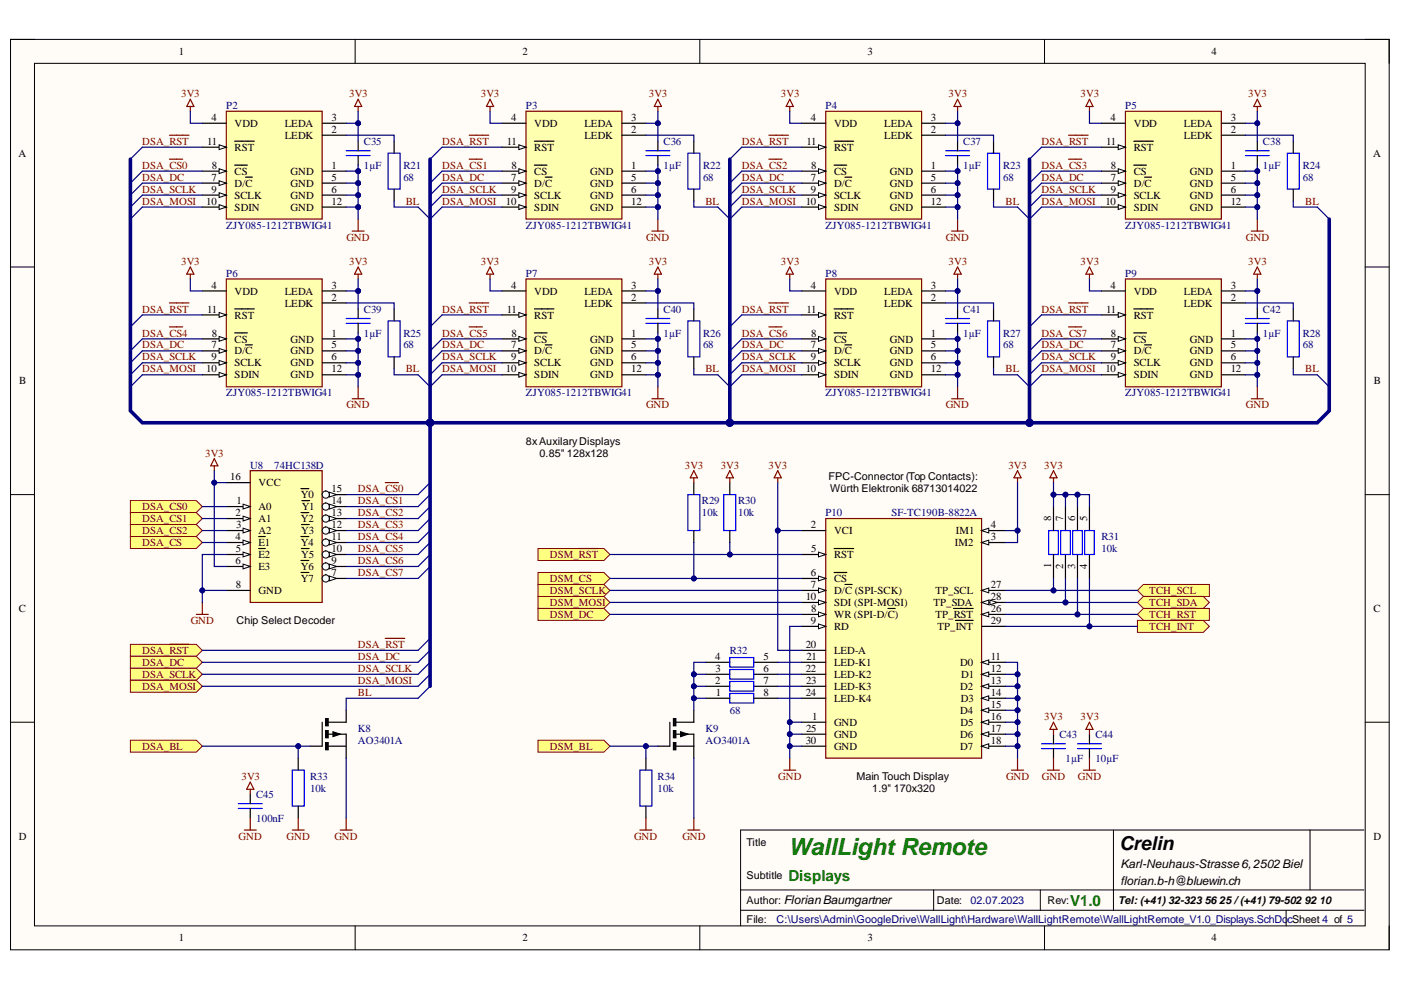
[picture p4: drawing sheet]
<svg xmlns="http://www.w3.org/2000/svg" width="297mm" height="210mm" viewBox="0 0 297 210" stroke-linecap="round" stroke-linejoin="round" font-family="sans-serif">
<defs><g id="words">
<text font-size="5" fill="#008000" x="167.2" y="181.3">WallLight Remote</text>
<text font-size="4.1" x="237.3" y="180.2">Crelin</text>
<g font-size="3.2" fill="#008000">
<text x="167.2" y="186.8">Displays</text>
<text x="226.9" y="192.1">V1.0</text>
</g>
<g font-size="2.5">
<text x="237.6" y="184.1">Karl-Neuhaus-Strasse6,2502 Biel</text>
<text x="237.6" y="187.7">florian.b-h@bluewin.ch</text>
</g>
<g font-size="2.3">
<text x="37.9" y="11.7">1</text>
<text x="110.7" y="11.7">2</text>
<text x="183.9" y="11.7">3</text>
<text x="256.9" y="11.7">4</text>
<text x="44.8" y="25.6">4</text>
<text x="49.7" y="26.9">VDD</text>
<text x="60.4" y="29.5">LEDK</text>
<text x="60.4" y="26.9">LEDA</text>
<text x="70.3" y="28.1">2</text>
<text x="70.3" y="25.6">3</text>
<text x="108.4" y="25.6">4</text>
<text x="113.3" y="26.9">VDD</text>
<text x="123.9" y="29.5">LEDK</text>
<text x="123.9" y="26.9">LEDA</text>
<text x="133.8" y="28.1">2</text>
<text x="133.8" y="25.6">3</text>
<text x="171.9" y="25.6">4</text>
<text x="176.8" y="26.9">VDD</text>
<text x="187.5" y="29.5">LEDK</text>
<text x="187.5" y="26.9">LEDA</text>
<text x="197.4" y="28.1">2</text>
<text x="197.4" y="25.6">3</text>
<text x="235.5" y="25.6">4</text>
<text x="240.4" y="26.9">VDD</text>
<text x="251" y="29.5">LEDK</text>
<text x="251" y="26.9">LEDA</text>
<text x="260.9" y="28.1">2</text>
<text x="260.9" y="25.6">3</text>
<text x="3.9" y="33.3">A</text>
<text x="43.9" y="30.8">11</text>
<text x="44.9" y="35.8">8</text>
<text x="49.7" y="32">RST</text>
<text x="70.3" y="35.8">1</text>
<text x="107.4" y="30.8">11</text>
<text x="108.5" y="35.8">8</text>
<text x="113.3" y="32">RST</text>
<text x="133.8" y="35.8">1</text>
<text x="171" y="30.8">11</text>
<text x="172" y="35.8">8</text>
<text x="176.8" y="32">RST</text>
<text x="197.4" y="35.8">1</text>
<text x="234.5" y="30.8">11</text>
<text x="235.5" y="35.8">8</text>
<text x="240.4" y="32">RST</text>
<text x="260.9" y="35.8">1</text>
<text x="291.1" y="33.3">A</text>
<text x="44.8" y="40.9">9</text>
<text x="44.8" y="38.4">7</text>
<text x="49.7" y="39.6">D/C</text>
<text x="49.7" y="37.1">CS</text>
<text x="61.6" y="37.1">GND</text>
<text x="61.6" y="39.6">GND</text>
<text x="70.3" y="38.4">5</text>
<text x="70.3" y="40.9">6</text>
<text x="108.4" y="40.9">9</text>
<text x="108.4" y="38.4">7</text>
<text x="113.3" y="39.6">D/C</text>
<text x="113.3" y="37.1">CS</text>
<text x="125.1" y="37.1">GND</text>
<text x="125.1" y="39.6">GND</text>
<text x="133.8" y="38.4">5</text>
<text x="133.8" y="40.9">6</text>
<text x="171.9" y="40.9">9</text>
<text x="171.9" y="38.4">7</text>
<text x="176.8" y="39.6">D/C</text>
<text x="176.8" y="37.1">CS</text>
<text x="188.7" y="37.1">GND</text>
<text x="188.7" y="39.6">GND</text>
<text x="197.4" y="38.4">5</text>
<text x="197.4" y="40.9">6</text>
<text x="235.5" y="40.9">9</text>
<text x="235.5" y="38.4">7</text>
<text x="240.4" y="39.6">D/C</text>
<text x="240.4" y="37.1">CS</text>
<text x="252.3" y="37.1">GND</text>
<text x="252.3" y="39.6">GND</text>
<text x="260.9" y="38.4">5</text>
<text x="260.9" y="40.9">6</text>
<text x="43.7" y="43.5">10</text>
<text x="49.7" y="44.7">SDIN</text>
<text x="49.7" y="42.2">SCLK</text>
<text x="61.6" y="42.2">GND</text>
<text x="61.6" y="44.7">GND</text>
<text x="70.3" y="43.5">12</text>
<text x="107.3" y="43.5">10</text>
<text x="113.3" y="44.7">SDIN</text>
<text x="113.3" y="42.2">SCLK</text>
<text x="125.1" y="42.2">GND</text>
<text x="125.1" y="44.7">GND</text>
<text x="133.8" y="43.5">12</text>
<text x="170.8" y="43.5">10</text>
<text x="176.8" y="44.7">SDIN</text>
<text x="176.8" y="42.2">SCLK</text>
<text x="188.7" y="42.2">GND</text>
<text x="188.7" y="44.7">GND</text>
<text x="197.4" y="43.5">12</text>
<text x="234.4" y="43.5">10</text>
<text x="240.4" y="44.7">SDIN</text>
<text x="240.4" y="42.2">SCLK</text>
<text x="252.3" y="42.2">GND</text>
<text x="252.3" y="44.7">GND</text>
<text x="260.9" y="43.5">12</text>
<text x="44.8" y="61.2">4</text>
<text x="49.7" y="62.5">VDD</text>
<text x="60.4" y="65">LEDK</text>
<text x="60.4" y="62.5">LEDA</text>
<text x="70.3" y="63.7">2</text>
<text x="70.3" y="61.2">3</text>
<text x="108.4" y="61.2">4</text>
<text x="113.3" y="62.5">VDD</text>
<text x="123.9" y="65">LEDK</text>
<text x="123.9" y="62.5">LEDA</text>
<text x="133.8" y="63.7">2</text>
<text x="133.8" y="61.2">3</text>
<text x="171.9" y="61.2">4</text>
<text x="176.8" y="62.5">VDD</text>
<text x="187.5" y="65">LEDK</text>
<text x="187.5" y="62.5">LEDA</text>
<text x="197.4" y="63.7">2</text>
<text x="197.4" y="61.2">3</text>
<text x="235.5" y="61.2">4</text>
<text x="240.4" y="62.5">VDD</text>
<text x="251" y="65">LEDK</text>
<text x="251" y="62.5">LEDA</text>
<text x="260.9" y="63.7">2</text>
<text x="260.9" y="61.2">3</text>
<text x="43.9" y="66.3">11</text>
<text x="44.9" y="71.4">8</text>
<text x="49.7" y="67.5">RST</text>
<text x="70.3" y="71.4">1</text>
<text x="107.4" y="66.3">11</text>
<text x="108.5" y="71.4">8</text>
<text x="113.3" y="67.5">RST</text>
<text x="133.8" y="71.4">1</text>
<text x="171" y="66.3">11</text>
<text x="172" y="71.4">8</text>
<text x="176.8" y="67.5">RST</text>
<text x="197.4" y="71.4">1</text>
<text x="234.5" y="66.3">11</text>
<text x="235.5" y="71.4">8</text>
<text x="240.4" y="67.5">RST</text>
<text x="260.9" y="71.4">1</text>
<text x="44.8" y="76.4">9</text>
<text x="44.8" y="73.9">7</text>
<text x="49.7" y="77.7">SCLK</text>
<text x="49.7" y="75.2">D/C</text>
<text x="49.7" y="72.6">CS</text>
<text x="61.6" y="72.6">GND</text>
<text x="61.6" y="75.2">GND</text>
<text x="61.6" y="77.7">GND</text>
<text x="70.3" y="73.9">5</text>
<text x="70.3" y="76.4">6</text>
<text x="108.4" y="76.4">9</text>
<text x="108.4" y="73.9">7</text>
<text x="113.3" y="77.7">SCLK</text>
<text x="113.3" y="75.2">D/C</text>
<text x="113.3" y="72.6">CS</text>
<text x="125.1" y="72.6">GND</text>
<text x="125.1" y="75.2">GND</text>
<text x="125.1" y="77.7">GND</text>
<text x="133.8" y="73.9">5</text>
<text x="133.8" y="76.4">6</text>
<text x="171.9" y="76.4">9</text>
<text x="171.9" y="73.9">7</text>
<text x="176.8" y="77.7">SCLK</text>
<text x="176.8" y="75.2">D/C</text>
<text x="176.8" y="72.6">CS</text>
<text x="188.7" y="72.6">GND</text>
<text x="188.7" y="75.2">GND</text>
<text x="188.7" y="77.7">GND</text>
<text x="197.4" y="73.9">5</text>
<text x="197.4" y="76.4">6</text>
<text x="235.5" y="76.4">9</text>
<text x="235.5" y="73.9">7</text>
<text x="240.4" y="77.7">SCLK</text>
<text x="240.4" y="75.2">D/C</text>
<text x="240.4" y="72.6">CS</text>
<text x="252.3" y="72.6">GND</text>
<text x="252.3" y="75.2">GND</text>
<text x="252.3" y="77.7">GND</text>
<text x="260.9" y="73.9">5</text>
<text x="260.9" y="76.4">6</text>
<text x="4.1" y="81.5">B</text>
<text x="43.7" y="79">10</text>
<text x="49.7" y="80.2">SDIN</text>
<text x="61.6" y="80.2">GND</text>
<text x="70.3" y="79">12</text>
<text x="107.3" y="79">10</text>
<text x="113.3" y="80.2">SDIN</text>
<text x="125.1" y="80.2">GND</text>
<text x="133.8" y="79">12</text>
<text x="170.8" y="79">10</text>
<text x="176.8" y="80.2">SDIN</text>
<text x="188.7" y="80.2">GND</text>
<text x="197.4" y="79">12</text>
<text x="234.4" y="79">10</text>
<text x="240.4" y="80.2">SDIN</text>
<text x="252.3" y="80.2">GND</text>
<text x="260.9" y="79">12</text>
<text x="291.3" y="81.5">B</text>
<text x="111.5" y="94.3">8xAuxilaryDisplays</text>
<text x="48.8" y="101.9">16</text>
<text x="114.4" y="96.8">0.85&quot; 128x128</text>
<text x="175.6" y="101.9">FPC-Connector (Top Contacts):</text>
<text x="50.2" y="106.9">1</text>
<text x="54.8" y="103.1">VCC</text>
<text x="63.8" y="105.7">Y0</text>
<text x="70.3" y="106.9">14</text>
<text x="70.3" y="104.4">15</text>
<text x="176" y="104.4">Würth Elektronik 68713014022</text>
<text x="49.9" y="109.5">2</text>
<text x="50.1" y="112">3</text>
<text x="54.8" y="108.2">A0</text>
<text x="54.8" y="110.8">A1</text>
<text x="54.8" y="113.3">A2</text>
<text x="63.8" y="110.8">Y2</text>
<text x="63.9" y="113.3">Y3</text>
<text x="64" y="108.2">Y1</text>
<text x="70.3" y="112">12</text>
<text x="70.3" y="109.5">13</text>
<text x="171.9" y="112">2</text>
<text x="176.8" y="113.3">VCI</text>
<text x="202.6" y="113.3">IM1</text>
<text x="210.1" y="112">4</text>
<text x="222.9" y="110.4" transform="rotate(-90 222.9 110.4)">8</text>
<text x="225.4" y="110.4" transform="rotate(-90 225.4 110.4)">7</text>
<text x="227.9" y="110.4" transform="rotate(-90 227.9 110.4)">6</text>
<text x="230.5" y="110.4" transform="rotate(-90 230.5 110.4)">5</text>
<text x="49.9" y="114.6">4</text>
<text x="49.9" y="119.6">6</text>
<text x="50" y="117.1">5</text>
<text x="54.8" y="115.8">E1</text>
<text x="54.8" y="118.4">E2</text>
<text x="63.8" y="115.8">Y4</text>
<text x="63.9" y="118.4">Y5</text>
<text x="70.3" y="119.6">9</text>
<text x="70.3" y="117.1">10</text>
<text x="70.3" y="114.6">11</text>
<text x="172" y="117.1">5</text>
<text x="176.8" y="118.4">RST</text>
<text x="202.5" y="115.8">IM2</text>
<text x="210.1" y="114.6">3</text>
<text x="50" y="124.7">8</text>
<text x="54.8" y="120.9">E3</text>
<text x="54.8" y="126">GND</text>
<text x="63.8" y="123.4">Y7</text>
<text x="63.8" y="120.9">Y6</text>
<text x="70.3" y="122.2">7</text>
<text x="171.9" y="122.2">6</text>
<text x="171.9" y="124.7">7</text>
<text x="176.8" y="123.4">CS</text>
<text x="176.8" y="126">D/C (SPI-SCK)</text>
<text x="198.3" y="126">TP_SCL</text>
<text x="210.1" y="124.7">27</text>
<text x="222.9" y="120.5" transform="rotate(-90 222.9 120.5)">1</text>
<text x="225.4" y="120.6" transform="rotate(-90 225.4 120.6)">2</text>
<text x="227.9" y="120.6" transform="rotate(-90 227.9 120.6)">3</text>
<text x="230.5" y="120.6" transform="rotate(-90 230.5 120.6)">4</text>
<text x="4" y="129.8">C</text>
<text x="170.8" y="127.2">10</text>
<text x="172" y="129.8">8</text>
<text x="176.8" y="131">WR (SPI-D/C)</text>
<text x="176.8" y="128.5">SDI (SPI-MOSI)</text>
<text x="197.9" y="128.5">TP_SDA</text>
<text x="198.3" y="131">TP_RST</text>
<text x="210.1" y="129.8">26</text>
<text x="210.1" y="127.2">28</text>
<text x="291.2" y="129.8">C</text>
<text x="50.2" y="132.3">Chip Select Decoder</text>
<text x="170.8" y="137.4">20</text>
<text x="171.9" y="132.3">9</text>
<text x="176.8" y="133.6">RD</text>
<text x="198.7" y="133.6">TP_INT</text>
<text x="210.1" y="132.3">29</text>
<text x="151.6" y="139.9">4</text>
<text x="151.7" y="142.5">3</text>
<text x="161.9" y="139.9">5</text>
<text x="161.9" y="142.5">6</text>
<text x="170.8" y="142.5">22</text>
<text x="171" y="139.9">21</text>
<text x="176.8" y="138.7">LED-A</text>
<text x="176.8" y="141.2">LED-K1</text>
<text x="176.8" y="143.7">LED-K2</text>
<text x="203.6" y="141.2">D0</text>
<text x="203.8" y="143.7">D1</text>
<text x="210.1" y="139.9">11</text>
<text x="210.1" y="142.5">12</text>
<text x="151.6" y="145">2</text>
<text x="151.8" y="147.5">1</text>
<text x="161.9" y="145">7</text>
<text x="161.9" y="147.5">8</text>
<text x="170.8" y="147.5">24</text>
<text x="170.9" y="145">23</text>
<text x="176.8" y="146.3">LED-K3</text>
<text x="176.8" y="148.9">LED-K4</text>
<text x="203.6" y="146.3">D2</text>
<text x="203.7" y="148.9">D3</text>
<text x="210.1" y="145">13</text>
<text x="210.1" y="147.5">14</text>
<text x="170.9" y="155.2">25</text>
<text x="172.2" y="152.7">1</text>
<text x="176.8" y="154">GND</text>
<text x="203.6" y="151.4">D4</text>
<text x="203.6" y="154">D5</text>
<text x="210.1" y="150.1">15</text>
<text x="210.1" y="152.7">16</text>
<text x="210.1" y="155.2">17</text>
<text x="170.8" y="157.8">30</text>
<text x="176.8" y="156.5">GND</text>
<text x="176.8" y="159">GND</text>
<text x="203.6" y="156.5">D6</text>
<text x="203.6" y="159">D7</text>
<text x="210.1" y="157.8">18</text>
<text x="181.6" y="165.4">Main Touch Display</text>
<text x="184.9" y="167.9">1.9&quot; 170x320</text>
<text x="4" y="178">D</text>
<text x="158.3" y="179.3">Title</text>
<text x="291.2" y="178">D</text>
<text x="158.3" y="191.7">Author: FlorianBaumgartner</text>
<text x="158.3" y="186.4">Subtitle</text>
<text x="198.7" y="191.7">Date:</text>
<text x="222.1" y="191.7">Rev:</text>
<text x="237.1" y="191.7">Tel: (+41) 32-323 56 25 /(+41) 79-502 92 10</text>
<text x="158.3" y="195.8">File:</text>
<text x="37.9" y="199.6">1</text>
<text x="110.7" y="199.6">2</text>
<text x="183.9" y="199.6">3</text>
<text x="256.9" y="199.6">4</text>
</g>
<g font-size="2.3" fill="#800000">
<text x="38.4" y="20.5">3V3</text>
<text x="74" y="20.5">3V3</text>
<text x="102" y="20.5">3V3</text>
<text x="137.6" y="20.5">3V3</text>
<text x="165.6" y="20.5">3V3</text>
<text x="201.1" y="20.5">3V3</text>
<text x="229.1" y="20.5">3V3</text>
<text x="264.6" y="20.5">3V3</text>
<text x="30.1" y="30.8">DSA_RST</text>
<text x="30.1" y="35.8">DSA_CS0</text>
<text x="93.7" y="30.8">DSA_RST</text>
<text x="93.7" y="35.8">DSA_CS1</text>
<text x="157.3" y="30.8">DSA_RST</text>
<text x="157.3" y="35.8">DSA_CS2</text>
<text x="220.8" y="30.8">DSA_RST</text>
<text x="220.8" y="35.8">DSA_CS3</text>
<text x="30.1" y="38.4">DSA_DC</text>
<text x="30.1" y="40.9">DSA_SCLK</text>
<text x="93.7" y="40.9">DSA_SCLK</text>
<text x="93.7" y="38.4">DSA_DC</text>
<text x="157.3" y="40.9">DSA_SCLK</text>
<text x="157.3" y="38.4">DSA_DC</text>
<text x="220.8" y="40.9">DSA_SCLK</text>
<text x="220.8" y="38.4">DSA_DC</text>
<text x="30.1" y="43.5">DSA_MOSI</text>
<text x="86" y="43.5">BL</text>
<text x="93.7" y="43.5">DSA_MOSI</text>
<text x="149.6" y="43.5">BL</text>
<text x="157.3" y="43.5">DSA_MOSI</text>
<text x="213.2" y="43.5">BL</text>
<text x="220.8" y="43.5">DSA_MOSI</text>
<text x="276.7" y="43.5">BL</text>
<text x="73.4" y="51.1">GND</text>
<text x="137" y="51.1">GND</text>
<text x="200.5" y="51.1">GND</text>
<text x="264.1" y="51.1">GND</text>
<text x="38.4" y="56.1">3V3</text>
<text x="74" y="56.1">3V3</text>
<text x="102" y="56.1">3V3</text>
<text x="137.6" y="56.1">3V3</text>
<text x="165.6" y="56.1">3V3</text>
<text x="201.1" y="56.1">3V3</text>
<text x="229.1" y="56.1">3V3</text>
<text x="264.6" y="56.1">3V3</text>
<text x="30.1" y="66.3">DSA_RST</text>
<text x="30.1" y="71.4">DSA_CS4</text>
<text x="93.7" y="66.3">DSA_RST</text>
<text x="93.7" y="71.4">DSA_CS5</text>
<text x="157.3" y="66.3">DSA_RST</text>
<text x="157.3" y="71.4">DSA_CS6</text>
<text x="220.8" y="66.3">DSA_RST</text>
<text x="220.8" y="71.4">DSA_CS7</text>
<text x="30.1" y="76.4">DSA_SCLK</text>
<text x="30.1" y="73.9">DSA_DC</text>
<text x="93.7" y="76.4">DSA_SCLK</text>
<text x="93.7" y="73.9">DSA_DC</text>
<text x="157.3" y="76.4">DSA_SCLK</text>
<text x="157.3" y="73.9">DSA_DC</text>
<text x="220.8" y="76.4">DSA_SCLK</text>
<text x="220.8" y="73.9">DSA_DC</text>
<text x="30.1" y="79">DSA_MOSI</text>
<text x="86" y="79">BL</text>
<text x="93.7" y="79">DSA_MOSI</text>
<text x="149.6" y="79">BL</text>
<text x="157.3" y="79">DSA_MOSI</text>
<text x="213.2" y="79">BL</text>
<text x="220.8" y="79">DSA_MOSI</text>
<text x="276.7" y="79">BL</text>
<text x="73.4" y="86.6">GND</text>
<text x="137" y="86.6">GND</text>
<text x="200.5" y="86.6">GND</text>
<text x="264.1" y="86.6">GND</text>
<text x="43.5" y="96.8">3V3</text>
<text x="145.2" y="99.3">3V3</text>
<text x="152.8" y="99.3">3V3</text>
<text x="163" y="99.3">3V3</text>
<text x="213.8" y="99.3">3V3</text>
<text x="221.4" y="99.3">3V3</text>
<text x="75.9" y="104.4">DSA_CS0</text>
<text x="75.9" y="106.9">DSA_CS1</text>
<text x="30.1" y="108.2">DSA_CS0</text>
<text x="30.1" y="110.8">DSA_CS1</text>
<text x="30.1" y="113.3">DSA_CS2</text>
<text x="75.9" y="109.5">DSA_CS2</text>
<text x="75.9" y="112">DSA_CS3</text>
<text x="30.1" y="115.8">DSA_CS</text>
<text x="75.9" y="114.6">DSA_CS4</text>
<text x="75.9" y="117.1">DSA_CS5</text>
<text x="75.9" y="119.6">DSA_CS6</text>
<text x="116.6" y="118.4">DSM_RST</text>
<text x="75.9" y="122.2">DSA_CS7</text>
<text x="116.6" y="123.4">DSM_CS</text>
<text x="116.6" y="126">DSM_SCLK</text>
<text x="243.7" y="126">TCH_SCL</text>
<text x="116.6" y="128.5">DSM_MOSI</text>
<text x="116.6" y="131">DSM_DC</text>
<text x="243.7" y="128.5">TCH_SDA</text>
<text x="243.7" y="131">TCH_RST</text>
<text x="40.4" y="132.3">GND</text>
<text x="75.9" y="137.4">DSA_RST</text>
<text x="243.7" y="133.6">TCH_INT</text>
<text x="30.1" y="138.7">DSA_RST</text>
<text x="30.1" y="141.2">DSA_DC</text>
<text x="30.1" y="143.7">DSA_SCLK</text>
<text x="75.9" y="139.9">DSA_DC</text>
<text x="75.9" y="142.5">DSA_SCLK</text>
<text x="30.1" y="146.3">DSA_MOSI</text>
<text x="75.9" y="145">DSA_MOSI</text>
<text x="75.9" y="147.5">BL</text>
<text x="221.4" y="152.7">3V3</text>
<text x="229.1" y="152.7">3V3</text>
<text x="30.1" y="159">DSA_BL</text>
<text x="116.6" y="159">DSM_BL</text>
<text x="51.2" y="165.4">3V3</text>
<text x="165" y="165.4">GND</text>
<text x="213.3" y="165.4">GND</text>
<text x="220.9" y="165.4">GND</text>
<text x="228.5" y="165.4">GND</text>
<text x="50.6" y="178">GND</text>
<text x="60.7" y="178">GND</text>
<text x="70.9" y="178">GND</text>
<text x="134.4" y="178">GND</text>
<text x="144.7" y="178">GND</text>
</g>
<g font-size="2.3" fill="#000080">
<text x="48" y="23.1">P2</text>
<text x="111.5" y="23.1">P3</text>
<text x="175.1" y="23.1">P4</text>
<text x="238.6" y="23.1">P5</text>
<text x="77.2" y="30.8">C35</text>
<text x="77.2" y="35.8">1µF</text>
<text x="85.5" y="35.8">R21</text>
<text x="140.7" y="30.8">C36</text>
<text x="140.7" y="35.8">1µF</text>
<text x="149.1" y="35.8">R22</text>
<text x="204.2" y="30.8">C37</text>
<text x="204.2" y="35.8">1µF</text>
<text x="212.7" y="35.8">R23</text>
<text x="267.8" y="30.8">C38</text>
<text x="267.8" y="35.8">1µF</text>
<text x="276.2" y="35.8">R24</text>
<text x="85.5" y="38.4">68</text>
<text x="149.1" y="38.4">68</text>
<text x="212.7" y="38.4">68</text>
<text x="276.2" y="38.4">68</text>
<text x="48" y="48.5">ZJY085-1212TBWIG41</text>
<text x="111.5" y="48.5">ZJY085-1212TBWIG41</text>
<text x="175.1" y="48.5">ZJY085-1212TBWIG41</text>
<text x="238.6" y="48.5">ZJY085-1212TBWIG41</text>
<text x="48" y="58.7">P6</text>
<text x="111.5" y="58.7">P7</text>
<text x="175.1" y="58.7">P8</text>
<text x="238.6" y="58.7">P9</text>
<text x="77.2" y="66.3">C39</text>
<text x="77.2" y="71.4">1µF</text>
<text x="85.5" y="71.4">R25</text>
<text x="140.7" y="66.3">C40</text>
<text x="140.7" y="71.4">1µF</text>
<text x="149.1" y="71.4">R26</text>
<text x="204.2" y="66.3">C41</text>
<text x="204.2" y="71.4">1µF</text>
<text x="212.7" y="71.4">R27</text>
<text x="267.8" y="66.3">C42</text>
<text x="267.8" y="71.4">1µF</text>
<text x="276.2" y="71.4">R28</text>
<text x="85.5" y="73.9">68</text>
<text x="149.1" y="73.9">68</text>
<text x="212.7" y="73.9">68</text>
<text x="276.2" y="73.9">68</text>
<text x="48" y="84">ZJY085-1212TBWIG41</text>
<text x="111.5" y="84">ZJY085-1212TBWIG41</text>
<text x="175.1" y="84">ZJY085-1212TBWIG41</text>
<text x="238.6" y="84">ZJY085-1212TBWIG41</text>
<text x="53" y="99.3">U8</text>
<text x="58.1" y="99.3">74HC138D</text>
<text x="148.8" y="106.9">R29</text>
<text x="156.5" y="106.9">R30</text>
<text x="148.8" y="109.5">10k</text>
<text x="156.5" y="109.5">10k</text>
<text x="175.1" y="109.5">P10</text>
<text x="189" y="109.5">SF-TC190B-8822A</text>
<text x="233.5" y="114.6">R31</text>
<text x="233.5" y="117.1">10k</text>
<text x="154.7" y="138.7">R32</text>
<text x="75.9" y="155.2">K8</text>
<text x="149.6" y="155.2">K9</text>
<text x="154.7" y="151.4">68</text>
<text x="75.9" y="157.8">AO3401A</text>
<text x="149.6" y="157.8">AO3401A</text>
<text x="224.6" y="156.5">C43</text>
<text x="225.9" y="161.6">1µF</text>
<text x="232.2" y="156.5">C44</text>
<text x="232.2" y="161.6">10µF</text>
<text x="65.7" y="165.4">R33</text>
<text x="65.7" y="167.9">10k</text>
<text x="139.4" y="165.4">R34</text>
<text x="139.4" y="167.9">10k</text>
<text x="54.3" y="169.2">C45</text>
<text x="54.3" y="174.2">100nF</text>
<text x="205.8" y="191.7">02.07.2023</text>
<text x="164.6" y="195.8">C:\Users\Admin\GoogleDrive\WallLight\Hardware\WallLightRemote\WallLightRemote_V1.0_Displays.SchDo</text>
<text x="273" y="195.8">cSheet 4 of 5</text>
</g>
</g></defs>
<path d="M2.2 8.4h292.3v193h-292.3z" fill-rule="evenodd" fill="#fffcf8"/>
<path d="M2.2 8.4h292.3v193h-292.3z" fill="none" stroke="#000" stroke-width=".21"/>
<path d="M7.3 13.4h282.1v182.9h-282.1z" fill-rule="evenodd" fill="#fffcf8"/>
<g fill="none" stroke="#000" stroke-width=".21">
<path d="M2.2 8.3h5.1M7.3 13.4h282.1v182.9h-282.1zM75.3 8.3v5.1M148.4 8.3v5.1M221.5 8.4v5M289.4 8.4h5.1v5M2.2 56.6h5.1M289.4 56.6h5.1M2.2 104.9h5.1M289.4 104.9h5.1M2.2 153.1h5.1M289.4 153.1h5.1"/>
<path d="M236.1 176v17M277.8 176v12.7M289.2 176h-132.2v20.3M75.3 196.3v5.1M148.4 196.3v5.1M157 188.7h132.2M157 193h132.2M197.9 188.7v4.3M220.6 188.7v4.3M221.5 196.3v5.1M272.7 193v3.3M294.5 196.3v5.1"/>
</g>
<path d="M35.9 28.7h4.2" fill="none" stroke="#800000" stroke-width=".25"/>
<path d="M48 23.6h20.3v22.8h-20.3z" fill-rule="evenodd" fill="#ffffb0"/>
<path d="M48 23.6h20.3v22.8h-20.3z" fill="none" stroke="#800000" stroke-width=".25"/>
<path d="M42.9 43.9h5.1" fill="none" stroke="#000" stroke-width=".25"/>
<path d="M46.5 43.4l1.5 .5-1.5 .5z" fill="#f8fcff"/>
<path d="M46.5 43.4l1.5 .5-1.5 .5z" fill="none" stroke="#000" stroke-width=".21"/>
<path d="M42.9 41.4h5.1" fill="none" stroke="#000" stroke-width=".25"/>
<path d="M46.5 40.9l1.5 .5-1.5 .5z" fill="#f8fcff"/>
<path d="M46.5 40.9l1.5 .5-1.5 .5z" fill="none" stroke="#000" stroke-width=".21"/>
<path d="M42.9 38.8h5.1" fill="none" stroke="#000" stroke-width=".25"/>
<path d="M46.5 38.3l1.5 .5-1.5 .5z" fill="#f8fcff"/>
<path d="M46.5 38.3l1.5 .5-1.5 .5z" fill="none" stroke="#000" stroke-width=".21"/>
<path d="M42.9 31.2h5.1M52.1 37.6h1.4" fill="none" stroke="#000" stroke-width=".25"/>
<path d="M46.5 30.7l1.5 .5-1.5 .5z" fill="#f8fcff"/>
<path d="M46.5 30.7l1.5 .5-1.5 .5z" fill="none" stroke="#000" stroke-width=".21"/>
<path d="M42.9 36.3h5.1M49.8 29.9h4.1" fill="none" stroke="#000" stroke-width=".25"/>
<path d="M46.5 35.8l1.5 .5-1.5 .5z" fill="#f8fcff"/>
<path d="M46.5 35.8l1.5 .5-1.5 .5z" fill="none" stroke="#000" stroke-width=".21"/>
<path d="M42.9 26.1h5.1M49.8 35h2.6M68.3 36.3h5.1M68.3 26.1h5.1M68.3 28.7h5.1M68.3 38.8h5.1M68.3 41.4h5.1M68.3 43.9h5.1" fill="none" stroke="#000" stroke-width=".25"/>
<path d="M35.9 33.8h2.8M40.4 21l.7 1.6h-1.5zM40.4 22.6v1M75.9 22.6v1M75.9 21l.8 1.6h-1.5zM74.7 49h2.5M75.9 46.4v2.6" fill="none" stroke="#800000" stroke-width=".25"/>
<path d="M30.2 31.2l-2.6 2.6M30.2 36.3l-2.6 2.5M30.2 38.8l-2.6 2.6M30.2 41.4l-2.6 2.5M30.2 43.9l-2.6 2.5" fill="none" stroke="#000080" stroke-width=".25"/>
<path d="M111.5 23.6h20.4v22.8h-20.4z" fill-rule="evenodd" fill="#ffffb0"/>
<path d="M111.5 23.6h20.4v22.8h-20.4z" fill="none" stroke="#800000" stroke-width=".25"/>
<path d="M106.4 43.9h5.1" fill="none" stroke="#000" stroke-width=".25"/>
<path d="M110 43.4l1.5 .5-1.5 .5z" fill="#f8fcff"/>
<path d="M110 43.4l1.5 .5-1.5 .5z" fill="none" stroke="#000" stroke-width=".21"/>
<path d="M106.4 41.4h5.1" fill="none" stroke="#000" stroke-width=".25"/>
<path d="M110 40.9l1.5 .5-1.5 .5z" fill="#f8fcff"/>
<path d="M110 40.9l1.5 .5-1.5 .5z" fill="none" stroke="#000" stroke-width=".21"/>
<path d="M106.4 38.8h5.1" fill="none" stroke="#000" stroke-width=".25"/>
<path d="M110 38.3l1.5 .5-1.5 .5z" fill="#f8fcff"/>
<path d="M110 38.3l1.5 .5-1.5 .5z" fill="none" stroke="#000" stroke-width=".21"/>
<path d="M106.4 31.2h5.1M115.6 37.6h1.4" fill="none" stroke="#000" stroke-width=".25"/>
<path d="M110 30.7l1.5 .5-1.5 .5z" fill="#f8fcff"/>
<path d="M110 30.7l1.5 .5-1.5 .5z" fill="none" stroke="#000" stroke-width=".21"/>
<path d="M106.4 36.3h5.1M113.3 29.9h4.2" fill="none" stroke="#000" stroke-width=".25"/>
<path d="M110 35.8l1.5 .5-1.5 .5z" fill="#f8fcff"/>
<path d="M110 35.8l1.5 .5-1.5 .5z" fill="none" stroke="#000" stroke-width=".21"/>
<path d="M106.4 26.1h5.1M113.3 35h2.7M131.9 36.3h5M131.9 26.1h5M131.9 28.7h5M131.9 38.8h5M131.9 41.4h5M131.9 43.9h5" fill="none" stroke="#000" stroke-width=".25"/>
<path d="M103.9 21l.8 1.6h-1.6zM103.9 22.6v1M139.5 22.6v1M139.5 21l.7 1.6h-1.5zM138.2 49h2.6M139.5 46.4v2.6" fill="none" stroke="#800000" stroke-width=".25"/>
<path d="M93.7 31.2l-2.5 2.6M93.7 36.3l-2.5 2.5M93.7 38.8l-2.5 2.6M93.7 41.4l-2.5 2.5M93.7 43.9l-2.5 2.5" fill="none" stroke="#000080" stroke-width=".25"/>
<path d="M175.1 23.6h20.3v22.9h-20.3z" fill-rule="evenodd" fill="#ffffb0"/>
<path d="M175.1 23.6h20.3v22.9h-20.3z" fill="none" stroke="#800000" stroke-width=".25"/>
<path d="M170 43.9h5.1" fill="none" stroke="#000" stroke-width=".25"/>
<path d="M173.5 43.4l1.6 .5-1.6 .5z" fill="#f8fcff"/>
<path d="M173.5 43.4l1.6 .5-1.6 .5z" fill="none" stroke="#000" stroke-width=".21"/>
<path d="M170 41.4h5.1" fill="none" stroke="#000" stroke-width=".25"/>
<path d="M173.5 40.9l1.6 .5-1.6 .5z" fill="#f8fcff"/>
<path d="M173.5 40.9l1.6 .5-1.6 .5z" fill="none" stroke="#000" stroke-width=".21"/>
<path d="M170 38.8h5.1" fill="none" stroke="#000" stroke-width=".25"/>
<path d="M173.5 38.3l1.6 .5-1.6 .5z" fill="#f8fcff"/>
<path d="M173.5 38.3l1.6 .5-1.6 .5z" fill="none" stroke="#000" stroke-width=".21"/>
<path d="M170 31.2h5.1M179.1 37.6h1.5" fill="none" stroke="#000" stroke-width=".25"/>
<path d="M173.5 30.7l1.6 .5-1.6 .5z" fill="#f8fcff"/>
<path d="M173.5 30.7l1.6 .5-1.6 .5z" fill="none" stroke="#000" stroke-width=".21"/>
<path d="M170 36.3h5.1M176.8 29.9h4.2" fill="none" stroke="#000" stroke-width=".25"/>
<path d="M173.5 35.8l1.6 .5-1.6 .5z" fill="#f8fcff"/>
<path d="M173.5 35.8l1.6 .5-1.6 .5z" fill="none" stroke="#000" stroke-width=".21"/>
<path d="M170 26.1h5.1M176.8 35h2.7M195.4 36.3h5.1M195.4 26.1h5.1M195.4 28.7h5.1M195.4 38.8h5.1M195.4 41.4h5.1M195.4 43.9h5.1" fill="none" stroke="#000" stroke-width=".25"/>
<path d="M167.4 21l.8 1.6h-1.5zM167.4 22.6v1M203 22.6v1M203 21l.8 1.6h-1.5zM201.8 49h2.5M203 46.5v2.5" fill="none" stroke="#800000" stroke-width=".25"/>
<path d="M157.3 31.2l-2.6 2.6M157.3 36.3l-2.6 2.5M157.3 38.8l-2.6 2.6M157.3 41.4l-2.6 2.5M157.3 43.9l-2.6 2.5" fill="none" stroke="#000080" stroke-width=".25"/>
<path d="M238.6 23.6h20.3v22.9h-20.3z" fill-rule="evenodd" fill="#ffffb0"/>
<path d="M238.6 23.6h20.3v22.9h-20.3z" fill="none" stroke="#800000" stroke-width=".25"/>
<path d="M233.5 43.9h5.1" fill="none" stroke="#000" stroke-width=".25"/>
<path d="M237.1 43.4l1.5 .5-1.5 .5z" fill="#f8fcff"/>
<path d="M237.1 43.4l1.5 .5-1.5 .5z" fill="none" stroke="#000" stroke-width=".21"/>
<path d="M233.5 41.4h5.1" fill="none" stroke="#000" stroke-width=".25"/>
<path d="M237.1 40.9l1.5 .5-1.5 .5z" fill="#f8fcff"/>
<path d="M237.1 40.9l1.5 .5-1.5 .5z" fill="none" stroke="#000" stroke-width=".21"/>
<path d="M233.5 38.8h5.1" fill="none" stroke="#000" stroke-width=".25"/>
<path d="M237.1 38.3l1.5 .5-1.5 .5z" fill="#f8fcff"/>
<path d="M237.1 38.3l1.5 .5-1.5 .5z" fill="none" stroke="#000" stroke-width=".21"/>
<path d="M233.5 31.2h5.1M242.7 37.6h1.4" fill="none" stroke="#000" stroke-width=".25"/>
<path d="M237.1 30.7l1.5 .5-1.5 .5z" fill="#f8fcff"/>
<path d="M237.1 30.7l1.5 .5-1.5 .5z" fill="none" stroke="#000" stroke-width=".21"/>
<path d="M233.5 36.3h5.1M240.4 29.9h4.1" fill="none" stroke="#000" stroke-width=".25"/>
<path d="M237.1 35.8l1.5 .5-1.5 .5z" fill="#f8fcff"/>
<path d="M237.1 35.8l1.5 .5-1.5 .5z" fill="none" stroke="#000" stroke-width=".21"/>
<g fill="none" stroke="#000" stroke-width=".25">
<path d="M75.9 29.9v2.1M75.9 33v2M139.5 29.9v2.1M139.5 33v2M203 29.9v2.1M203 33v2M233.5 26.1h5.1M240.4 35h2.7M258.9 36.3h5.1M258.9 26.1h5.1M258.9 28.7h5.1M258.9 38.8h5.1"/>
<path d="M266.6 29.9v2.1M266.6 33v2M258.9 41.4h5.1M258.9 43.9h5.1"/>
</g>
<path d="M231 21l.7 1.6h-1.5zM231 22.6v1M266.6 22.6v1M266.6 21l.7 1.6h-1.5zM265.3 49h2.5M266.6 46.5v2.5" fill="none" stroke="#800000" stroke-width=".25"/>
<path d="M220.8 31.2l-2.5 2.6M220.8 36.3l-2.5 2.5M220.8 38.8l-2.5 2.6M220.8 41.4l-2.5 2.5M220.8 43.9l-2.5 2.6" fill="none" stroke="#000080" stroke-width=".25"/>
<path d="M73.4 32h5.1M73.4 33h5.1M136.9 32h5.1M136.9 33h5.1M200.5 32h5.1M200.5 33h5.1M264 32h5.1M264 33h5.1" fill="none" stroke="#00f" stroke-width=".25"/>
<path d="M48 59.1h20.3v22.9h-20.3z" fill-rule="evenodd" fill="#ffffb0"/>
<path d="M48 59.1h20.3v22.9h-20.3z" fill="none" stroke="#800000" stroke-width=".25"/>
<path d="M42.9 79.5h5.1" fill="none" stroke="#000" stroke-width=".25"/>
<path d="M46.5 79l1.5 .5-1.5 .5z" fill="#f8fcff"/>
<path d="M46.5 79l1.5 .5-1.5 .5z" fill="none" stroke="#000" stroke-width=".21"/>
<path d="M42.9 76.9h5.1" fill="none" stroke="#000" stroke-width=".25"/>
<path d="M46.5 76.4l1.5 .5-1.5 .5z" fill="#f8fcff"/>
<path d="M46.5 76.4l1.5 .5-1.5 .5z" fill="none" stroke="#000" stroke-width=".21"/>
<path d="M42.9 74.4h5.1" fill="none" stroke="#000" stroke-width=".25"/>
<path d="M46.5 73.9l1.5 .5-1.5 .5z" fill="#f8fcff"/>
<path d="M46.5 73.9l1.5 .5-1.5 .5z" fill="none" stroke="#000" stroke-width=".21"/>
<path d="M42.9 66.8h5.1M52.1 73.1h1.4" fill="none" stroke="#000" stroke-width=".25"/>
<path d="M46.5 66.3l1.5 .5-1.5 .5z" fill="#f8fcff"/>
<path d="M46.5 66.3l1.5 .5-1.5 .5z" fill="none" stroke="#000" stroke-width=".21"/>
<path d="M42.9 71.8h5.1M49.8 65.5h4.1" fill="none" stroke="#000" stroke-width=".25"/>
<path d="M46.5 71.3l1.5 .5-1.5 .6z" fill="#f8fcff"/>
<path d="M46.5 71.3l1.5 .5-1.5 .6z" fill="none" stroke="#000" stroke-width=".21"/>
<path d="M42.9 61.7h5.1M49.8 70.6h2.6M68.3 71.8h5.1M68.3 61.7h5.1M68.3 64.2h5.1M68.3 74.4h5.1M68.3 76.9h5.1M68.3 79.5h5.1M83.6 65.5v2.5M83.6 75.7v2.5" fill="none" stroke="#000" stroke-width=".25"/>
<path d="M40.4 56.6l.7 1.5h-1.5zM40.4 58.1v1M75.9 58.1v1M75.9 56.6l.8 1.5h-1.5zM74.7 84.5h2.5M75.9 82v2.5" fill="none" stroke="#800000" stroke-width=".25"/>
<path d="M82.3 68h2.5v7.7h-2.5z" fill="none" stroke="#00f" stroke-width=".25"/>
<path d="M30.2 66.8l-2.6 2.5M30.2 71.8l-2.6 2.6M30.2 74.4l-2.6 2.5M30.2 76.9l-2.6 2.6M30.2 79.5l-2.6 2.5" fill="none" stroke="#000080" stroke-width=".25"/>
<path d="M111.5 59.1h20.4v22.9h-20.4z" fill-rule="evenodd" fill="#ffffb0"/>
<path d="M111.5 59.1h20.4v22.9h-20.4z" fill="none" stroke="#800000" stroke-width=".25"/>
<path d="M106.4 79.5h5.1" fill="none" stroke="#000" stroke-width=".25"/>
<path d="M110 79l1.5 .5-1.5 .5z" fill="#f8fcff"/>
<path d="M110 79l1.5 .5-1.5 .5z" fill="none" stroke="#000" stroke-width=".21"/>
<path d="M106.4 76.9h5.1" fill="none" stroke="#000" stroke-width=".25"/>
<path d="M110 76.4l1.5 .5-1.5 .5z" fill="#f8fcff"/>
<path d="M110 76.4l1.5 .5-1.5 .5z" fill="none" stroke="#000" stroke-width=".21"/>
<path d="M106.4 74.4h5.1" fill="none" stroke="#000" stroke-width=".25"/>
<path d="M110 73.9l1.5 .5-1.5 .5z" fill="#f8fcff"/>
<path d="M110 73.9l1.5 .5-1.5 .5z" fill="none" stroke="#000" stroke-width=".21"/>
<path d="M106.4 66.8h5.1M115.6 73.1h1.4" fill="none" stroke="#000" stroke-width=".25"/>
<path d="M110 66.3l1.5 .5-1.5 .5z" fill="#f8fcff"/>
<path d="M110 66.3l1.5 .5-1.5 .5z" fill="none" stroke="#000" stroke-width=".21"/>
<path d="M106.4 71.8h5.1M113.3 65.5h4.2" fill="none" stroke="#000" stroke-width=".25"/>
<path d="M110 71.3l1.5 .5-1.5 .6z" fill="#f8fcff"/>
<path d="M110 71.3l1.5 .5-1.5 .6z" fill="none" stroke="#000" stroke-width=".21"/>
<path d="M106.4 61.7h5.1M113.3 70.6h2.7M131.9 71.8h5M131.9 61.7h5M131.9 64.2h5M131.9 74.4h5M131.9 76.9h5M131.9 79.5h5" fill="none" stroke="#000" stroke-width=".25"/>
<path d="M103.9 56.6l.8 1.5h-1.6zM103.9 58.1v1M139.5 58.1v1M139.5 56.6l.7 1.5h-1.5zM138.2 84.5h2.6M139.5 82v2.5" fill="none" stroke="#800000" stroke-width=".25"/>
<path d="M93.7 66.8l-2.5 2.5M93.7 71.8l-2.5 2.6M93.7 74.4l-2.5 2.5M93.7 76.9l-2.5 2.6M93.7 79.5l-2.5 2.5" fill="none" stroke="#000080" stroke-width=".25"/>
<path d="M175.1 59.1h20.3v22.9h-20.3z" fill-rule="evenodd" fill="#ffffb0"/>
<path d="M175.1 59.1h20.3v22.9h-20.3z" fill="none" stroke="#800000" stroke-width=".25"/>
<path d="M170 79.5h5.1" fill="none" stroke="#000" stroke-width=".25"/>
<path d="M173.5 79l1.6 .5-1.6 .5z" fill="#f8fcff"/>
<path d="M173.5 79l1.6 .5-1.6 .5z" fill="none" stroke="#000" stroke-width=".21"/>
<path d="M170 76.9h5.1" fill="none" stroke="#000" stroke-width=".25"/>
<path d="M173.5 76.4l1.6 .5-1.6 .5z" fill="#f8fcff"/>
<path d="M173.5 76.4l1.6 .5-1.6 .5z" fill="none" stroke="#000" stroke-width=".21"/>
<path d="M170 74.4h5.1" fill="none" stroke="#000" stroke-width=".25"/>
<path d="M173.5 73.9l1.6 .5-1.6 .5z" fill="#f8fcff"/>
<path d="M173.5 73.9l1.6 .5-1.6 .5z" fill="none" stroke="#000" stroke-width=".21"/>
<path d="M170 66.8h5.1M179.1 73.1h1.5" fill="none" stroke="#000" stroke-width=".25"/>
<path d="M173.5 66.3l1.6 .5-1.6 .5z" fill="#f8fcff"/>
<path d="M173.5 66.3l1.6 .5-1.6 .5z" fill="none" stroke="#000" stroke-width=".21"/>
<path d="M170 71.8h5.1M176.8 65.5h4.2" fill="none" stroke="#000" stroke-width=".25"/>
<path d="M173.5 71.3l1.6 .5-1.6 .6z" fill="#f8fcff"/>
<path d="M173.5 71.3l1.6 .5-1.6 .6z" fill="none" stroke="#000" stroke-width=".21"/>
<path d="M170 61.7h5.1M176.8 70.6h2.7M195.4 71.8h5.1M195.4 61.7h5.1M195.4 64.2h5.1M195.4 74.4h5.1M195.4 76.9h5.1M195.4 79.5h5.1" fill="none" stroke="#000" stroke-width=".25"/>
<path d="M167.4 56.6l.8 1.5h-1.5zM167.4 58.1v1M203 58.1v1M203 56.6l.8 1.5h-1.5zM201.8 84.6h2.5M203 82v2.6" fill="none" stroke="#800000" stroke-width=".25"/>
<path d="M157.3 66.8l-2.6 2.5M157.3 71.8l-2.6 2.6M157.3 74.4l-2.6 2.5M157.3 76.9l-2.6 2.6M157.3 79.5l-2.6 2.5" fill="none" stroke="#000080" stroke-width=".25"/>
<path d="M238.6 59.1h20.3v22.9h-20.3z" fill-rule="evenodd" fill="#ffffb0"/>
<path d="M238.6 59.1h20.3v22.9h-20.3z" fill="none" stroke="#800000" stroke-width=".25"/>
<path d="M233.5 79.5h5.1" fill="none" stroke="#000" stroke-width=".25"/>
<path d="M237.1 79l1.5 .5-1.5 .5z" fill="#f8fcff"/>
<path d="M237.1 79l1.5 .5-1.5 .5z" fill="none" stroke="#000" stroke-width=".21"/>
<path d="M233.5 76.9h5.1" fill="none" stroke="#000" stroke-width=".25"/>
<path d="M237.1 76.4l1.5 .5-1.5 .5z" fill="#f8fcff"/>
<path d="M237.1 76.4l1.5 .5-1.5 .5z" fill="none" stroke="#000" stroke-width=".21"/>
<path d="M233.5 74.4h5.1" fill="none" stroke="#000" stroke-width=".25"/>
<path d="M237.1 73.9l1.5 .5-1.5 .5z" fill="#f8fcff"/>
<path d="M237.1 73.9l1.5 .5-1.5 .5z" fill="none" stroke="#000" stroke-width=".21"/>
<path d="M233.5 66.8h5.1M242.7 73.1h1.4" fill="none" stroke="#000" stroke-width=".25"/>
<path d="M237.1 66.3l1.5 .5-1.5 .5z" fill="#f8fcff"/>
<path d="M237.1 66.3l1.5 .5-1.5 .5z" fill="none" stroke="#000" stroke-width=".21"/>
<path d="M233.5 71.8h5.1M240.4 65.5h4.1" fill="none" stroke="#000" stroke-width=".25"/>
<path d="M237.1 71.3l1.5 .5-1.5 .6z" fill="#f8fcff"/>
<path d="M237.1 71.3l1.5 .5-1.5 .6z" fill="none" stroke="#000" stroke-width=".21"/>
<g fill="none" stroke="#000" stroke-width=".25">
<path d="M75.9 65.5v2M75.9 68.5v2.1M139.5 65.5v2M139.5 68.5v2.1M203 65.5v2M203 68.6v2M233.5 61.7h5.1M240.4 70.6h2.7M258.9 71.8h5.1M258.9 61.7h5.1M258.9 64.2h5.1M258.9 74.4h5.1"/>
<path d="M258.9 76.9h5.1M258.9 79.5h5.1M266.6 65.5v2M266.6 68.6v2M68.3 153.1v5.1h-2.5M69.3 158.2h4.1M69.3 155.7h4.1v5M70.6 155.2l1.5 .5-1.5 .5zM73.4 150.6v2.5h-4.1M63.2 160.7v2.6M63.2 170.9v2.6"/>
</g>
<path d="M231 56.6l.7 1.5h-1.5zM231 58.1v1M266.6 58.1v1M266.6 56.6l.7 1.5h-1.5zM265.3 84.6h2.5M266.6 82v2.6" fill="none" stroke="#800000" stroke-width=".25"/>
<path d="M88.6 79.5l2.6 2.5M220.8 66.8l-2.5 2.5M220.8 71.8l-2.5 2.6M220.8 74.4l-2.5 2.5M220.8 76.9l-2.5 2.6M220.8 79.5l-2.5 2.5" fill="none" stroke="#000080" stroke-width=".25"/>
<path d="M73.4 67.5h5.1M73.4 68.5h5.1M136.9 67.5h5.1M136.9 68.5h5.1M200.5 67.5h5.1M200.5 68.6h5.1M264 67.5h5.1M264 68.6h5.1M62 163.3h2.5v7.6h-2.5z" fill="none" stroke="#00f" stroke-width=".25"/>
<path d="M70.6 155.2l1.5 .5-1.5 .5z" fill="#000"/>
<path d="M69.1 152.4h.5v1.5h-.5z" fill-rule="evenodd" fill="#080d02"/>
<path d="M69.1 152.4h.5v1.5h-.5z" fill="none" stroke="#000" stroke-width=".25"/>
<path d="M69.1 154.9h.5v1.5h-.5z" fill-rule="evenodd" fill="#080d02"/>
<path d="M69.1 154.9h.5v1.5h-.5z" fill="none" stroke="#000" stroke-width=".25"/>
<path d="M69.1 157.4h.5v1.6h-.5z" fill-rule="evenodd" fill="#080d02"/>
<g fill="none" stroke="#000" stroke-width=".25">
<path d="M83.6 29.9v2.6M147.1 29.9v2.6M210.6 29.9v2.6M274.2 29.9v2.6M83.6 40.1v2.5M147.1 40.1v2.5M210.6 40.1v2.5M274.2 40.1v2.5M147.1 65.5v2.5M147.1 75.7v2.5M210.6 65.5v2.5M210.6 75.7v2.5"/>
<path d="M274.2 65.5v2.5M274.2 75.7v2.5M69.1 157.4h.5v1.6h-.5z"/>
</g>
<path d="M82.3 32.5h2.5v7.6h-2.5zM145.8 32.5h2.6v7.6h-2.6zM209.4 32.5h2.5v7.6h-2.5zM272.9 32.5h2.6v7.6h-2.6zM145.8 68h2.6v7.7h-2.6zM209.4 68h2.5v7.7h-2.5zM272.9 68h2.6v7.7h-2.6z" fill="none" stroke="#00f" stroke-width=".25"/>
<path d="M88.6 43.9l2.6 2.5M152.2 43.9l2.5 2.5M215.7 43.9l2.6 2.6M279.3 43.9l2.5 2.6M152.2 79.5l2.5 2.5M215.7 79.5l2.6 2.5M279.3 79.5l2.5 2.5" fill="none" stroke="#000080" stroke-width=".25"/>
<path d="M53.1 99.8h15.2v27.9h-15.2z" fill-rule="evenodd" fill="#ffffb0"/>
<path d="M53.1 99.8h15.2v27.9h-15.2z" fill="none" stroke="#800000" stroke-width=".25"/>
<path d="M48 107.4h5.1" fill="none" stroke="#000" stroke-width=".25"/>
<path d="M51.5 106.9l1.6 .5-1.6 .5z" fill="#f8fcff"/>
<path d="M51.5 106.9l1.6 .5-1.6 .5z" fill="none" stroke="#000" stroke-width=".21"/>
<path d="M48 109.9h5.1" fill="none" stroke="#000" stroke-width=".25"/>
<path d="M51.5 109.4l1.6 .5-1.6 .6z" fill="#f8fcff"/>
<path d="M51.5 109.4l1.6 .5-1.6 .6z" fill="none" stroke="#000" stroke-width=".21"/>
<path d="M48 112.5h5.1" fill="none" stroke="#000" stroke-width=".25"/>
<path d="M51.5 112l1.6 .5-1.6 .5z" fill="#f8fcff"/>
<path d="M51.5 112l1.6 .5-1.6 .5z" fill="none" stroke="#000" stroke-width=".21"/>
<path d="M48 115h5.1" fill="none" stroke="#000" stroke-width=".25"/>
<path d="M51.5 114.5l1.6 .5-1.6 .5z" fill="#f8fcff"/>
<path d="M51.5 114.5l1.6 .5-1.6 .5z" fill="none" stroke="#000" stroke-width=".21"/>
<path d="M48 117.6h5.1M54.8 113.8h1.4" fill="none" stroke="#000" stroke-width=".25"/>
<path d="M51.5 117.1l1.6 .5-1.6 .5z" fill="#f8fcff"/>
<path d="M51.5 117.1l1.6 .5-1.6 .5z" fill="none" stroke="#000" stroke-width=".21"/>
<path d="M54.8 116.3h1.4M48 120.1h5.1" fill="none" stroke="#000" stroke-width=".25"/>
<path d="M51.5 119.6l1.6 .5-1.6 .5z" fill="#f8fcff"/>
<path d="M51.5 119.6l1.6 .5-1.6 .5z" fill="none" stroke="#000" stroke-width=".21"/>
<path d="M68.3 122.6h5.1" fill="none" stroke="#000" stroke-width=".25"/>
<circle cx="69.1" cy="122.6" r=".76" fill="#f8fcff"/>
<circle cx="69.1" cy="122.6" r=".76" fill="none" stroke="#000" stroke-width=".21"/>
<path d="M69.8 122.1l1.6 .5-1.6 .6z" fill="#f8fcff"/>
<path d="M69.8 122.1l1.6 .5-1.6 .6z" fill="none" stroke="#000" stroke-width=".21"/>
<path d="M48 125.2h5.1M63.8 121.4h1.7M68.3 120.1h5.1" fill="none" stroke="#000" stroke-width=".25"/>
<circle cx="69.1" cy="120.1" r=".76" fill="#f8fcff"/>
<circle cx="69.1" cy="120.1" r=".76" fill="none" stroke="#000" stroke-width=".21"/>
<path d="M69.8 119.6l1.6 .5-1.6 .5z" fill="#f8fcff"/>
<path d="M69.8 119.6l1.6 .5-1.6 .5z" fill="none" stroke="#000" stroke-width=".21"/>
<path d="M48 102.3h5.1M63.8 118.8h1.7M68.3 117.6h5.1" fill="none" stroke="#000" stroke-width=".25"/>
<circle cx="69.1" cy="117.6" r=".76" fill="#f8fcff"/>
<circle cx="69.1" cy="117.6" r=".76" fill="none" stroke="#000" stroke-width=".21"/>
<path d="M69.8 117.1l1.6 .5-1.6 .5z" fill="#f8fcff"/>
<path d="M69.8 117.1l1.6 .5-1.6 .5z" fill="none" stroke="#000" stroke-width=".21"/>
<path d="M63.9 116.3h1.6M68.3 115h5.1" fill="none" stroke="#000" stroke-width=".25"/>
<circle cx="69.1" cy="115" r=".76" fill="#f8fcff"/>
<circle cx="69.1" cy="115" r=".76" fill="none" stroke="#000" stroke-width=".21"/>
<path d="M69.8 114.5l1.6 .5-1.6 .5z" fill="#f8fcff"/>
<path d="M69.8 114.5l1.6 .5-1.6 .5z" fill="none" stroke="#000" stroke-width=".21"/>
<path d="M63.8 113.8h1.7M68.3 112.5h5.1" fill="none" stroke="#000" stroke-width=".25"/>
<circle cx="69.1" cy="112.5" r=".76" fill="#f8fcff"/>
<circle cx="69.1" cy="112.5" r=".76" fill="none" stroke="#000" stroke-width=".21"/>
<path d="M69.8 112l1.6 .5-1.6 .5z" fill="#f8fcff"/>
<path d="M69.8 112l1.6 .5-1.6 .5z" fill="none" stroke="#000" stroke-width=".21"/>
<path d="M63.9 111.2h1.7M68.3 109.9h5.1" fill="none" stroke="#000" stroke-width=".25"/>
<circle cx="69.1" cy="109.9" r=".76" fill="#f8fcff"/>
<circle cx="69.1" cy="109.9" r=".76" fill="none" stroke="#000" stroke-width=".21"/>
<path d="M69.8 109.4l1.6 .5-1.6 .6z" fill="#f8fcff"/>
<path d="M69.8 109.4l1.6 .5-1.6 .6z" fill="none" stroke="#000" stroke-width=".21"/>
<path d="M63.8 108.7h1.7M68.3 107.4h5.1" fill="none" stroke="#000" stroke-width=".25"/>
<circle cx="69.1" cy="107.4" r=".76" fill="#f8fcff"/>
<circle cx="69.1" cy="107.4" r=".76" fill="none" stroke="#000" stroke-width=".21"/>
<path d="M69.8 106.9l1.6 .5-1.6 .5z" fill="#f8fcff"/>
<path d="M69.8 106.9l1.6 .5-1.6 .5z" fill="none" stroke="#000" stroke-width=".21"/>
<path d="M64 106.1h1.7M68.3 104.9h5.1" fill="none" stroke="#000" stroke-width=".25"/>
<circle cx="69.1" cy="104.9" r=".76" fill="#f8fcff"/>
<circle cx="69.1" cy="104.9" r=".76" fill="none" stroke="#000" stroke-width=".21"/>
<path d="M69.8 104.4l1.6 .5-1.6 .5z" fill="#f8fcff"/>
<path d="M69.8 104.4l1.6 .5-1.6 .5z" fill="none" stroke="#000" stroke-width=".21"/>
<path d="M63.8 103.6h1.7" fill="none" stroke="#000" stroke-width=".25"/>
<path d="M45.4 97.2l.8 1.6h-1.5zM45.4 98.8v1M81.7 102.3h2.8M81.7 104.9h2.8M81.7 107.4h2.8M81.7 109.9h2.8M81.7 112.5h2.8M81.7 115h2.8M81.7 117.6h2.8M41.6 130.3h2.6M42.9 127.7v2.6M81.7 120.1h2.8" fill="none" stroke="#800000" stroke-width=".25"/>
<path d="M91.2 102.3l-2.6 2.6M91.2 104.9l-2.6 2.5M91.2 107.4l-2.6 2.5M91.2 109.9l-2.6 2.6M91.2 112.5l-2.6 2.5M91.2 115l-2.6 2.6M91.2 117.6l-2.6 2.5M91.2 120.1l-2.6 2.5" fill="none" stroke="#000080" stroke-width=".25"/>
<path d="M27.6 106.1h14l1.3 1.3-1.3 1.3h-14z" fill-rule="evenodd" fill="#ffff80"/>
<path d="M27.6 106.1h14l1.3 1.3-1.3 1.3h-14z" fill="none" stroke="#800000" stroke-width=".21"/>
<path d="M27.6 108.7h14l1.3 1.2-1.3 1.3h-14z" fill-rule="evenodd" fill="#ffff80"/>
<path d="M27.6 108.7h14l1.3 1.2-1.3 1.3h-14z" fill="none" stroke="#800000" stroke-width=".21"/>
<path d="M27.6 111.2h14l1.3 1.3-1.3 1.3h-14z" fill-rule="evenodd" fill="#ffff80"/>
<path d="M27.6 111.2h14l1.3 1.3-1.3 1.3h-14z" fill="none" stroke="#800000" stroke-width=".21"/>
<path d="M27.6 113.8h14l1.3 1.2-1.3 1.3h-14z" fill-rule="evenodd" fill="#ffff80"/>
<path d="M27.6 113.8h14l1.3 1.2-1.3 1.3h-14z" fill="none" stroke="#800000" stroke-width=".21"/>
<path d="M35.9 113.8h2.7" fill="none" stroke="#800000" stroke-width=".25"/>
<path d="M27.6 136.6h14l1.3 1.3-1.3 1.3h-14z" fill-rule="evenodd" fill="#ffff80"/>
<path d="M27.6 136.6h14l1.3 1.3-1.3 1.3h-14z" fill="none" stroke="#800000" stroke-width=".21"/>
<path d="M35.9 136.6h4.2" fill="none" stroke="#800000" stroke-width=".25"/>
<path d="M27.6 139.2h14l1.3 1.2-1.3 1.3h-14z" fill-rule="evenodd" fill="#ffff80"/>
<path d="M27.6 139.2h14l1.3 1.2-1.3 1.3h-14z" fill="none" stroke="#800000" stroke-width=".21"/>
<path d="M27.6 141.7h14l1.3 1.3-1.3 1.2h-14z" fill-rule="evenodd" fill="#ffff80"/>
<path d="M27.6 141.7h14l1.3 1.3-1.3 1.2h-14z" fill="none" stroke="#800000" stroke-width=".21"/>
<path d="M27.6 144.2h14l1.3 1.3-1.3 1.3h-14z" fill-rule="evenodd" fill="#ffff80"/>
<path d="M27.6 144.2h14l1.3 1.3-1.3 1.3h-14z" fill="none" stroke="#800000" stroke-width=".21"/>
<path d="M27.6 156.9h14l1.3 1.3-1.3 1.3h-14z" fill-rule="evenodd" fill="#ffff80"/>
<path d="M27.6 156.9h14l1.3 1.3-1.3 1.3h-14z" fill="none" stroke="#800000" stroke-width=".21"/>
<path d="M91.2 135.3l-2.6 2.6M91.2 137.9l-2.6 2.5M91.2 140.4l-2.6 2.6M91.2 143l-2.6 2.5M91.2 145.5l-2.6 2.5" fill="none" stroke="#000080" stroke-width=".25"/>
<path d="M81.7 135.3h4.1M51.8 176h2.5M53.1 167.3v1.1M53.1 173.5v2.5M53.1 165.8l.7 1.5h-1.5zM62 176h2.5M63.2 173.5v2.5M72.1 176h2.6M73.4 173.5v2.5" fill="none" stroke="#800000" stroke-width=".25"/>
<path d="M50.5 170.4h5.1M50.5 171.4h5.1" fill="none" stroke="#00f" stroke-width=".25"/>
<path d="M53.1 168.4v2M53.1 171.4v2.1" fill="none" stroke="#000" stroke-width=".25"/>
<path d="M175.1 109.9h33v50.8h-33z" fill-rule="evenodd" fill="#ffffb0"/>
<path d="M175.1 109.9h33v50.8h-33z" fill="none" stroke="#800000" stroke-width=".25"/>
<path d="M170 112.5h5.1M208.1 115h5.1M170 153.1h5.1" fill="none" stroke="#000" stroke-width=".25"/>
<path d="M208.1 115l1.5-.5v1z" fill="#f8fcff"/>
<path d="M208.1 115l1.5-.5v1z" fill="none" stroke="#000" stroke-width=".21"/>
<path d="M208.1 112.5h5.1" fill="none" stroke="#000" stroke-width=".25"/>
<path d="M208.1 112.5l1.5-.5v1z" fill="#f8fcff"/>
<path d="M208.1 112.5l1.5-.5v1z" fill="none" stroke="#000" stroke-width=".21"/>
<path d="M170 117.6h5.1" fill="none" stroke="#000" stroke-width=".25"/>
<path d="M173.5 117.1l1.6 .5-1.6 .5z" fill="#f8fcff"/>
<path d="M173.5 117.1l1.6 .5-1.6 .5z" fill="none" stroke="#000" stroke-width=".21"/>
<path d="M176.8 116.3h4.2M170 122.7h5.1" fill="none" stroke="#000" stroke-width=".25"/>
<path d="M173.5 122.1l1.6 .6-1.6 .5z" fill="#f8fcff"/>
<path d="M173.5 122.1l1.6 .6-1.6 .5z" fill="none" stroke="#000" stroke-width=".21"/>
<path d="M170 125.2h5.1M176.8 121.4h2.7" fill="none" stroke="#000" stroke-width=".25"/>
<path d="M173.5 124.7l1.6 .5-1.6 .5z" fill="#f8fcff"/>
<path d="M173.5 124.7l1.6 .5-1.6 .5z" fill="none" stroke="#000" stroke-width=".21"/>
<path d="M170 130.3h5.1M179.1 123.9h1.6" fill="none" stroke="#000" stroke-width=".25"/>
<path d="M173.5 129.8l1.6 .5-1.6 .5z" fill="#f8fcff"/>
<path d="M173.5 129.8l1.6 .5-1.6 .5z" fill="none" stroke="#000" stroke-width=".21"/>
<path d="M170 132.8h5.1M188.3 129h1.5" fill="none" stroke="#000" stroke-width=".25"/>
<path d="M173.5 132.3l1.6 .5-1.6 .5z" fill="#f8fcff"/>
<path d="M173.5 132.3l1.6 .5-1.6 .5z" fill="none" stroke="#000" stroke-width=".21"/>
<path d="M170 127.7h5.1" fill="none" stroke="#000" stroke-width=".25"/>
<path d="M173.5 127.2l1.6 .5-1.6 .5z" fill="#f8fcff"/>
<path d="M173.5 127.2l1.6 .5-1.6 .5z" fill="none" stroke="#000" stroke-width=".21"/>
<path d="M208.1 140.4h5.1" fill="none" stroke="#000" stroke-width=".25"/>
<path d="M208.1 140.4l1.5-.5v1z" fill="#f8fcff"/>
<path d="M208.1 140.4l1.5-.5v1z" fill="none" stroke="#000" stroke-width=".21"/>
<path d="M170 137.9h5.1M208.1 130.3h5.1M170 140.4h5.1M170 155.7h5.1" fill="none" stroke="#000" stroke-width=".25"/>
<path d="M208.1 130.3l1.5-.5v1z" fill="#f8fcff"/>
<path d="M208.1 130.3l1.5-.5v1z" fill="none" stroke="#000" stroke-width=".21"/>
<path d="M202.2 129h4.1M208.1 125.2h5.1" fill="none" stroke="#000" stroke-width=".25"/>
<path d="M208.1 125.2l1.5-.5v1z" fill="#f8fcff"/>
<path d="M208.1 125.2l1.5-.5v1z" fill="none" stroke="#000" stroke-width=".21"/>
<path d="M208.1 127.7h5.1" fill="none" stroke="#000" stroke-width=".25"/>
<path d="M208.1 127.7l1.5-.5v1z" fill="#f8fcff"/>
<path d="M208.1 127.7l1.5-.5v1z" fill="none" stroke="#000" stroke-width=".21"/>
<path d="M209.9 127.2l1.5 .5-1.5 .5z" fill="#f8fcff"/>
<path d="M209.9 127.2l1.5 .5-1.5 .5z" fill="none" stroke="#000" stroke-width=".21"/>
<path d="M202.6 131.5h3.7M208.1 132.8h5.1M170 158.2h5.1M208.1 143h5.1" fill="none" stroke="#000" stroke-width=".25"/>
<path d="M208.1 143l1.5-.5v1z" fill="#f8fcff"/>
<path d="M208.1 143l1.5-.5v1z" fill="none" stroke="#000" stroke-width=".21"/>
<path d="M208.1 145.5h5.1" fill="none" stroke="#000" stroke-width=".25"/>
<path d="M208.1 145.5l1.5-.5v1z" fill="#f8fcff"/>
<path d="M208.1 145.5l1.5-.5v1z" fill="none" stroke="#000" stroke-width=".21"/>
<path d="M208.1 148h5.1" fill="none" stroke="#000" stroke-width=".25"/>
<path d="M208.1 148l1.5-.5v1.1z" fill="#f8fcff"/>
<path d="M208.1 148l1.5-.5v1.1z" fill="none" stroke="#000" stroke-width=".21"/>
<path d="M208.1 150.6h5.1" fill="none" stroke="#000" stroke-width=".25"/>
<path d="M208.1 150.6l1.5-.5v1z" fill="#f8fcff"/>
<path d="M208.1 150.6l1.5-.5v1z" fill="none" stroke="#000" stroke-width=".21"/>
<path d="M208.1 153.1h5.1" fill="none" stroke="#000" stroke-width=".25"/>
<path d="M208.1 153.1l1.5-.5v1z" fill="#f8fcff"/>
<path d="M208.1 153.1l1.5-.5v1z" fill="none" stroke="#000" stroke-width=".21"/>
<path d="M208.1 155.7h5.1" fill="none" stroke="#000" stroke-width=".25"/>
<path d="M208.1 155.7l1.5-.5v1z" fill="#f8fcff"/>
<path d="M208.1 155.7l1.5-.5v1z" fill="none" stroke="#000" stroke-width=".21"/>
<path d="M208.1 158.2h5.1" fill="none" stroke="#000" stroke-width=".25"/>
<path d="M208.1 158.2l1.5-.5v1z" fill="#f8fcff"/>
<path d="M208.1 158.2l1.5-.5v1z" fill="none" stroke="#000" stroke-width=".21"/>
<g fill="none" stroke="#000" stroke-width=".25">
<path d="M147.1 102.3v2.6M147.1 112.5v2.5M154.7 102.3v2.6M154.7 112.5v2.5M223.4 107.4v5.1M223.4 117.6v5.1M225.9 107.4v5.1M225.9 117.6v5.1M228.4 107.4v5.1M228.4 117.6v5.1M231 107.4v5.1M231 117.6v5.1"/>
<path d="M142 153.1v5.1h-2.5M143 155.7h4.1v5M143 158.2h4.1M144.3 155.2l1.5 .5-1.5 .5zM147.1 150.6v2.5h-4.1M170 143h5.1M170 145.5h5.1M170 148h5.1"/>
</g>
<g fill="none" stroke="#800000" stroke-width=".25">
<path d="M147.1 99.8l.8 1.5h-1.6zM154.7 99.8l.8 1.5h-1.5zM164.9 99.8l.8 1.5h-1.6zM215.7 99.8l.8 1.5h-1.5zM223.4 99.8l.7 1.5h-1.5zM147.1 101.3v1M154.7 101.3v1M164.9 101.3v1M215.7 101.3v1M223.4 101.3v1M166.2 163.3h2.5M167.4 160.7v2.6"/>
<path d="M214.5 163.3h2.5M215.7 160.7v2.6"/>
</g>
<path d="M145.8 104.9h2.6v7.6h-2.6zM153.5 104.9h2.5v7.6h-2.5zM222.3 112.5h2.1v5.1h-2.1zM224.9 112.5h2v5.1h-2zM227.4 112.5h2.1v5.1h-2.1zM230 112.5h2v5.1h-2z" fill="none" stroke="#00f" stroke-width=".25"/>
<path d="M144.3 155.2l1.5 .5-1.5 .5z" fill="#000"/>
<path d="M142.8 152.4h.5v1.5h-.5z" fill-rule="evenodd" fill="#080d02"/>
<path d="M142.8 152.4h.5v1.5h-.5z" fill="none" stroke="#000" stroke-width=".25"/>
<path d="M142.8 154.9h.5v1.5h-.5z" fill-rule="evenodd" fill="#080d02"/>
<path d="M142.8 154.9h.5v1.5h-.5z" fill="none" stroke="#000" stroke-width=".25"/>
<path d="M142.8 157.4h.5v1.6h-.5z" fill-rule="evenodd" fill="#080d02"/>
<g fill="none" stroke="#000" stroke-width=".25">
<path d="M142.8 157.4h.5v1.6h-.5zM149.6 140.4h5.1M149.6 143h5.1M149.6 145.5h5.1M149.6 148h5.1M159.8 140.4h5.1M159.8 143h5.1M159.8 145.5h5.1M159.8 148h5.1M223.4 155.7v2M223.4 158.7v2M136.9 160.7v2.6"/>
<path d="M136.9 170.9v2.6"/>
</g>
<path d="M154.7 139.4h5.1v2h-5.1zM154.7 147h5.1v2.1h-5.1zM154.7 144.5h5.1v2h-5.1zM154.7 142h5.1v2h-5.1zM220.8 157.7h5.1M220.8 158.7h5.1M135.7 163.3h2.5v7.6h-2.5z" fill="none" stroke="#00f" stroke-width=".25"/>
<path d="M223.4 154.7v1M223.4 153.1l.7 1.6h-1.5zM135.7 176h2.5M136.9 173.5v2.5M145.8 176h2.6M147.1 173.5v2.5M222.1 163.3h2.5M223.4 160.7v2.6" fill="none" stroke="#800000" stroke-width=".25"/>
<path d="M114.1 121.4h13.9l1.3 1.2-1.3 1.3h-13.9z" fill-rule="evenodd" fill="#ffff80"/>
<path d="M114.1 121.4h13.9l1.3 1.2-1.3 1.3h-13.9z" fill="none" stroke="#800000" stroke-width=".21"/>
<path d="M122.7 121.4h2.7" fill="none" stroke="#800000" stroke-width=".25"/>
<path d="M114.1 126.5h13.9l1.3 1.2-1.3 1.3h-13.9z" fill-rule="evenodd" fill="#ffff80"/>
<path d="M114.1 126.5h13.9l1.3 1.2-1.3 1.3h-13.9z" fill="none" stroke="#800000" stroke-width=".21"/>
<path d="M114.1 123.9h13.9l1.3 1.3-1.3 1.3h-13.9z" fill-rule="evenodd" fill="#ffff80"/>
<path d="M114.1 123.9h13.9l1.3 1.3-1.3 1.3h-13.9z" fill="none" stroke="#800000" stroke-width=".21"/>
<path d="M114.1 129h13.9l1.3 1.3-1.3 1.2h-13.9z" fill-rule="evenodd" fill="#ffff80"/>
<path d="M114.1 129h13.9l1.3 1.3-1.3 1.2h-13.9z" fill="none" stroke="#800000" stroke-width=".21"/>
<path d="M114.1 116.3h13.9l1.3 1.3-1.3 1.2h-13.9z" fill-rule="evenodd" fill="#ffff80"/>
<path d="M114.1 116.3h13.9l1.3 1.3-1.3 1.2h-13.9z" fill="none" stroke="#800000" stroke-width=".21"/>
<path d="M122.7 116.3h4.2" fill="none" stroke="#800000" stroke-width=".25"/>
<path d="M114.1 156.9h13.9l1.3 1.3-1.3 1.3h-13.9z" fill-rule="evenodd" fill="#ffff80"/>
<path d="M114.1 156.9h13.9l1.3 1.3-1.3 1.3h-13.9z" fill="none" stroke="#800000" stroke-width=".21"/>
<path d="M241.2 125.2l1.2-1.3h14v2.6h-14z" fill-rule="evenodd" fill="#ffff80"/>
<path d="M241.2 125.2l1.2-1.3h14v2.6h-14z" fill="none" stroke="#800000" stroke-width=".21"/>
<path d="M242.4 126.5h12.7l1.3 1.2-1.3 1.3h-12.7l-1.2-1.3z" fill-rule="evenodd" fill="#ffff80"/>
<path d="M242.4 126.5h12.7l1.3 1.2-1.3 1.3h-12.7l-1.2-1.3z" fill="none" stroke="#800000" stroke-width=".21"/>
<path d="M241.2 130.3l1.2-1.3h14v2.5h-14z" fill-rule="evenodd" fill="#ffff80"/>
<path d="M241.2 130.3l1.2-1.3h14v2.5h-14z" fill="none" stroke="#800000" stroke-width=".21"/>
<path d="M249.4 129h4.2" fill="none" stroke="#800000" stroke-width=".25"/>
<path d="M241.2 131.5h13.9l1.3 1.3-1.3 1.3h-13.9z" fill-rule="evenodd" fill="#ffff80"/>
<path d="M241.2 131.5h13.9l1.3 1.3-1.3 1.3h-13.9z" fill="none" stroke="#800000" stroke-width=".21"/>
<path d="M249.4 131.5h3.8M231 154.7v1M231 153.1l.7 1.6h-1.5zM229.7 163.3h2.6M231 160.7v2.6" fill="none" stroke="#800000" stroke-width=".25"/>
<path d="M228.4 157.7h5.1M228.4 158.7h5.1" fill="none" stroke="#00f" stroke-width=".25"/>
<path d="M231 155.7v2M231 158.7v2" fill="none" stroke="#000" stroke-width=".25"/>
<path d="M73.4 36.3h2.5v10.1" fill="none" stroke="#000080" stroke-width=".25"/>
<circle cx="75.9" cy="36.3" r=".51" fill="#000080"/>
<circle cx="75.9" cy="36.3" r=".51" fill="none" stroke="#000080" stroke-width=".21"/>
<circle cx="75.9" cy="38.8" r=".51" fill="#000080"/>
<circle cx="75.9" cy="38.8" r=".51" fill="none" stroke="#000080" stroke-width=".21"/>
<circle cx="75.9" cy="41.4" r=".51" fill="#000080"/>
<circle cx="75.9" cy="41.4" r=".51" fill="none" stroke="#000080" stroke-width=".21"/>
<circle cx="75.9" cy="43.9" r=".51" fill="#000080"/>
<circle cx="75.9" cy="43.9" r=".51" fill="none" stroke="#000080" stroke-width=".21"/>
<path d="M73.4 38.8h2.5" fill="none" stroke="#000080" stroke-width=".25"/>
<circle cx="75.9" cy="38.8" r=".51" fill="#000080"/>
<circle cx="75.9" cy="38.8" r=".51" fill="none" stroke="#000080" stroke-width=".21"/>
<path d="M73.4 41.4h2.5" fill="none" stroke="#000080" stroke-width=".25"/>
<circle cx="75.9" cy="41.4" r=".51" fill="#000080"/>
<circle cx="75.9" cy="41.4" r=".51" fill="none" stroke="#000080" stroke-width=".21"/>
<path d="M73.4 43.9h2.5" fill="none" stroke="#000080" stroke-width=".25"/>
<circle cx="75.9" cy="43.9" r=".51" fill="#000080"/>
<circle cx="75.9" cy="43.9" r=".51" fill="none" stroke="#000080" stroke-width=".21"/>
<path d="M40.4 23.6v2.5h2.5M75.9 23.6v2.5h-2.5" fill="none" stroke="#000080" stroke-width=".25"/>
<circle cx="75.9" cy="26.1" r=".51" fill="#000080"/>
<circle cx="75.9" cy="26.1" r=".51" fill="none" stroke="#000080" stroke-width=".21"/>
<path d="M30.2 31.2h12.7M30.2 36.3h12.7M30.2 38.8h12.7M136.9 36.3h2.6v10.1M30.2 41.4h12.7M30.2 43.9h12.7" fill="none" stroke="#000080" stroke-width=".25"/>
<circle cx="139.5" cy="36.3" r=".51" fill="#000080"/>
<circle cx="139.5" cy="36.3" r=".51" fill="none" stroke="#000080" stroke-width=".21"/>
<circle cx="139.5" cy="38.8" r=".51" fill="#000080"/>
<circle cx="139.5" cy="38.8" r=".51" fill="none" stroke="#000080" stroke-width=".21"/>
<circle cx="139.5" cy="41.4" r=".51" fill="#000080"/>
<circle cx="139.5" cy="41.4" r=".51" fill="none" stroke="#000080" stroke-width=".21"/>
<circle cx="139.5" cy="43.9" r=".51" fill="#000080"/>
<circle cx="139.5" cy="43.9" r=".51" fill="none" stroke="#000080" stroke-width=".21"/>
<path d="M136.9 38.8h2.6" fill="none" stroke="#000080" stroke-width=".25"/>
<circle cx="139.5" cy="38.8" r=".51" fill="#000080"/>
<circle cx="139.5" cy="38.8" r=".51" fill="none" stroke="#000080" stroke-width=".21"/>
<path d="M136.9 41.4h2.6" fill="none" stroke="#000080" stroke-width=".25"/>
<circle cx="139.5" cy="41.4" r=".51" fill="#000080"/>
<circle cx="139.5" cy="41.4" r=".51" fill="none" stroke="#000080" stroke-width=".21"/>
<path d="M136.9 43.9h2.6" fill="none" stroke="#000080" stroke-width=".25"/>
<circle cx="139.5" cy="43.9" r=".51" fill="#000080"/>
<circle cx="139.5" cy="43.9" r=".51" fill="none" stroke="#000080" stroke-width=".21"/>
<path d="M103.9 23.6v2.5h2.5M139.5 23.6v2.5h-2.6" fill="none" stroke="#000080" stroke-width=".25"/>
<circle cx="139.5" cy="26.1" r=".51" fill="#000080"/>
<circle cx="139.5" cy="26.1" r=".51" fill="none" stroke="#000080" stroke-width=".21"/>
<path d="M93.7 31.2h12.7M93.7 36.3h12.7M93.7 38.8h12.7M200.5 36.3h2.5v10.2M93.7 41.4h12.7M93.7 43.9h12.7" fill="none" stroke="#000080" stroke-width=".25"/>
<circle cx="203" cy="36.3" r=".51" fill="#000080"/>
<circle cx="203" cy="36.3" r=".51" fill="none" stroke="#000080" stroke-width=".21"/>
<circle cx="203" cy="38.8" r=".51" fill="#000080"/>
<circle cx="203" cy="38.8" r=".51" fill="none" stroke="#000080" stroke-width=".21"/>
<circle cx="203" cy="41.4" r=".51" fill="#000080"/>
<circle cx="203" cy="41.4" r=".51" fill="none" stroke="#000080" stroke-width=".21"/>
<circle cx="203" cy="43.9" r=".51" fill="#000080"/>
<circle cx="203" cy="43.9" r=".51" fill="none" stroke="#000080" stroke-width=".21"/>
<path d="M200.5 38.8h2.5" fill="none" stroke="#000080" stroke-width=".25"/>
<circle cx="203" cy="38.8" r=".51" fill="#000080"/>
<circle cx="203" cy="38.8" r=".51" fill="none" stroke="#000080" stroke-width=".21"/>
<path d="M200.5 41.4h2.5" fill="none" stroke="#000080" stroke-width=".25"/>
<circle cx="203" cy="41.4" r=".51" fill="#000080"/>
<circle cx="203" cy="41.4" r=".51" fill="none" stroke="#000080" stroke-width=".21"/>
<path d="M200.5 43.9h2.5" fill="none" stroke="#000080" stroke-width=".25"/>
<circle cx="203" cy="43.9" r=".51" fill="#000080"/>
<circle cx="203" cy="43.9" r=".51" fill="none" stroke="#000080" stroke-width=".21"/>
<path d="M167.4 23.6v2.5h2.6M203 23.6v2.5h-2.5" fill="none" stroke="#000080" stroke-width=".25"/>
<circle cx="203" cy="26.1" r=".51" fill="#000080"/>
<circle cx="203" cy="26.1" r=".51" fill="none" stroke="#000080" stroke-width=".21"/>
<path d="M157.3 31.2h12.7M157.3 36.3h12.7M157.3 38.8h12.7M264 36.3h2.6v10.2M157.3 41.4h12.7M157.3 43.9h12.7" fill="none" stroke="#000080" stroke-width=".25"/>
<circle cx="266.6" cy="36.3" r=".51" fill="#000080"/>
<circle cx="266.6" cy="36.3" r=".51" fill="none" stroke="#000080" stroke-width=".21"/>
<circle cx="266.6" cy="38.8" r=".51" fill="#000080"/>
<circle cx="266.6" cy="38.8" r=".51" fill="none" stroke="#000080" stroke-width=".21"/>
<circle cx="266.6" cy="41.4" r=".51" fill="#000080"/>
<circle cx="266.6" cy="41.4" r=".51" fill="none" stroke="#000080" stroke-width=".21"/>
<circle cx="266.6" cy="43.9" r=".51" fill="#000080"/>
<circle cx="266.6" cy="43.9" r=".51" fill="none" stroke="#000080" stroke-width=".21"/>
<path d="M264 38.8h2.6" fill="none" stroke="#000080" stroke-width=".25"/>
<circle cx="266.6" cy="38.8" r=".51" fill="#000080"/>
<circle cx="266.6" cy="38.8" r=".51" fill="none" stroke="#000080" stroke-width=".21"/>
<path d="M264 41.4h2.6" fill="none" stroke="#000080" stroke-width=".25"/>
<circle cx="266.6" cy="41.4" r=".51" fill="#000080"/>
<circle cx="266.6" cy="41.4" r=".51" fill="none" stroke="#000080" stroke-width=".21"/>
<path d="M264 43.9h2.6" fill="none" stroke="#000080" stroke-width=".25"/>
<circle cx="266.6" cy="43.9" r=".51" fill="#000080"/>
<circle cx="266.6" cy="43.9" r=".51" fill="none" stroke="#000080" stroke-width=".21"/>
<path d="M231 23.6v2.5h2.5M266.6 23.6v2.5h-2.6" fill="none" stroke="#000080" stroke-width=".25"/>
<circle cx="266.6" cy="26.1" r=".51" fill="#000080"/>
<circle cx="266.6" cy="26.1" r=".51" fill="none" stroke="#000080" stroke-width=".21"/>
<path d="M75.9 35v1.3M220.8 31.2h12.7M220.8 36.3h12.7M220.8 38.8h12.7M220.8 41.4h12.7M220.8 43.9h12.7" fill="none" stroke="#000080" stroke-width=".25"/>
<circle cx="75.9" cy="36.3" r=".51" fill="#000080"/>
<circle cx="75.9" cy="36.3" r=".51" fill="none" stroke="#000080" stroke-width=".21"/>
<path d="M75.9 26.1v3.8" fill="none" stroke="#000080" stroke-width=".25"/>
<circle cx="75.9" cy="26.1" r=".51" fill="#000080"/>
<circle cx="75.9" cy="26.1" r=".51" fill="none" stroke="#000080" stroke-width=".21"/>
<path d="M139.5 35v1.3" fill="none" stroke="#000080" stroke-width=".25"/>
<circle cx="139.5" cy="36.3" r=".51" fill="#000080"/>
<circle cx="139.5" cy="36.3" r=".51" fill="none" stroke="#000080" stroke-width=".21"/>
<path d="M139.5 26.1v3.8" fill="none" stroke="#000080" stroke-width=".25"/>
<circle cx="139.5" cy="26.1" r=".51" fill="#000080"/>
<circle cx="139.5" cy="26.1" r=".51" fill="none" stroke="#000080" stroke-width=".21"/>
<path d="M203 35v1.3" fill="none" stroke="#000080" stroke-width=".25"/>
<circle cx="203" cy="36.3" r=".51" fill="#000080"/>
<circle cx="203" cy="36.3" r=".51" fill="none" stroke="#000080" stroke-width=".21"/>
<path d="M203 26.1v3.8" fill="none" stroke="#000080" stroke-width=".25"/>
<circle cx="203" cy="26.1" r=".51" fill="#000080"/>
<circle cx="203" cy="26.1" r=".51" fill="none" stroke="#000080" stroke-width=".21"/>
<path d="M266.6 35v1.3" fill="none" stroke="#000080" stroke-width=".25"/>
<circle cx="266.6" cy="36.3" r=".51" fill="#000080"/>
<circle cx="266.6" cy="36.3" r=".51" fill="none" stroke="#000080" stroke-width=".21"/>
<path d="M266.6 26.1v3.8" fill="none" stroke="#000080" stroke-width=".25"/>
<circle cx="266.6" cy="26.1" r=".51" fill="#000080"/>
<circle cx="266.6" cy="26.1" r=".51" fill="none" stroke="#000080" stroke-width=".21"/>
<path d="M73.4 71.8h2.5v10.2" fill="none" stroke="#000080" stroke-width=".25"/>
<circle cx="75.9" cy="71.8" r=".51" fill="#000080"/>
<circle cx="75.9" cy="71.8" r=".51" fill="none" stroke="#000080" stroke-width=".21"/>
<circle cx="75.9" cy="74.4" r=".51" fill="#000080"/>
<circle cx="75.9" cy="74.4" r=".51" fill="none" stroke="#000080" stroke-width=".21"/>
<circle cx="75.9" cy="76.9" r=".51" fill="#000080"/>
<circle cx="75.9" cy="76.9" r=".51" fill="none" stroke="#000080" stroke-width=".21"/>
<circle cx="75.9" cy="79.5" r=".51" fill="#000080"/>
<circle cx="75.9" cy="79.5" r=".51" fill="none" stroke="#000080" stroke-width=".21"/>
<path d="M73.4 76.9h2.5" fill="none" stroke="#000080" stroke-width=".25"/>
<circle cx="75.9" cy="76.9" r=".51" fill="#000080"/>
<circle cx="75.9" cy="76.9" r=".51" fill="none" stroke="#000080" stroke-width=".21"/>
<path d="M73.4 79.5h2.5" fill="none" stroke="#000080" stroke-width=".25"/>
<circle cx="75.9" cy="79.5" r=".51" fill="#000080"/>
<circle cx="75.9" cy="79.5" r=".51" fill="none" stroke="#000080" stroke-width=".21"/>
<path d="M40.4 59.1v2.6h2.5M75.9 59.1v2.6h-2.5" fill="none" stroke="#000080" stroke-width=".25"/>
<circle cx="75.9" cy="61.7" r=".51" fill="#000080"/>
<circle cx="75.9" cy="61.7" r=".51" fill="none" stroke="#000080" stroke-width=".21"/>
<path d="M30.2 66.8h12.7M30.2 71.8h12.7M30.2 74.4h12.7M30.2 76.9h12.7M30.2 79.5h12.7M73.4 64.2h10.2v1.3M83.6 78.2v1.3h5M136.9 71.8h2.6v10.2" fill="none" stroke="#000080" stroke-width=".25"/>
<circle cx="139.5" cy="71.8" r=".51" fill="#000080"/>
<circle cx="139.5" cy="71.8" r=".51" fill="none" stroke="#000080" stroke-width=".21"/>
<circle cx="139.5" cy="74.4" r=".51" fill="#000080"/>
<circle cx="139.5" cy="74.4" r=".51" fill="none" stroke="#000080" stroke-width=".21"/>
<circle cx="139.5" cy="76.9" r=".51" fill="#000080"/>
<circle cx="139.5" cy="76.9" r=".51" fill="none" stroke="#000080" stroke-width=".21"/>
<circle cx="139.5" cy="79.5" r=".51" fill="#000080"/>
<circle cx="139.5" cy="79.5" r=".51" fill="none" stroke="#000080" stroke-width=".21"/>
<path d="M136.9 74.4h2.6" fill="none" stroke="#000080" stroke-width=".25"/>
<circle cx="139.5" cy="74.4" r=".51" fill="#000080"/>
<circle cx="139.5" cy="74.4" r=".51" fill="none" stroke="#000080" stroke-width=".21"/>
<path d="M136.9 76.9h2.6" fill="none" stroke="#000080" stroke-width=".25"/>
<circle cx="139.5" cy="76.9" r=".51" fill="#000080"/>
<circle cx="139.5" cy="76.9" r=".51" fill="none" stroke="#000080" stroke-width=".21"/>
<path d="M136.9 79.5h2.6" fill="none" stroke="#000080" stroke-width=".25"/>
<circle cx="139.5" cy="79.5" r=".51" fill="#000080"/>
<circle cx="139.5" cy="79.5" r=".51" fill="none" stroke="#000080" stroke-width=".21"/>
<path d="M103.9 59.1v2.6h2.5M139.5 59.1v2.6h-2.6" fill="none" stroke="#000080" stroke-width=".25"/>
<circle cx="139.5" cy="61.7" r=".51" fill="#000080"/>
<circle cx="139.5" cy="61.7" r=".51" fill="none" stroke="#000080" stroke-width=".21"/>
<path d="M93.7 66.8h12.7M93.7 71.8h12.7M93.7 74.4h12.7M93.7 76.9h12.7M93.7 79.5h12.7M200.5 71.8h2.5v10.2" fill="none" stroke="#000080" stroke-width=".25"/>
<circle cx="203" cy="71.9" r=".51" fill="#000080"/>
<circle cx="203" cy="71.9" r=".51" fill="none" stroke="#000080" stroke-width=".21"/>
<circle cx="203" cy="74.4" r=".51" fill="#000080"/>
<circle cx="203" cy="74.4" r=".51" fill="none" stroke="#000080" stroke-width=".21"/>
<circle cx="203" cy="76.9" r=".51" fill="#000080"/>
<circle cx="203" cy="76.9" r=".51" fill="none" stroke="#000080" stroke-width=".21"/>
<circle cx="203" cy="79.5" r=".51" fill="#000080"/>
<circle cx="203" cy="79.5" r=".51" fill="none" stroke="#000080" stroke-width=".21"/>
<path d="M200.5 74.4h2.5" fill="none" stroke="#000080" stroke-width=".25"/>
<circle cx="203" cy="74.4" r=".51" fill="#000080"/>
<circle cx="203" cy="74.4" r=".51" fill="none" stroke="#000080" stroke-width=".21"/>
<path d="M200.5 76.9h2.5" fill="none" stroke="#000080" stroke-width=".25"/>
<circle cx="203" cy="76.9" r=".51" fill="#000080"/>
<circle cx="203" cy="76.9" r=".51" fill="none" stroke="#000080" stroke-width=".21"/>
<path d="M200.5 79.5h2.5" fill="none" stroke="#000080" stroke-width=".25"/>
<circle cx="203" cy="79.5" r=".51" fill="#000080"/>
<circle cx="203" cy="79.5" r=".51" fill="none" stroke="#000080" stroke-width=".21"/>
<path d="M167.4 59.1v2.6h2.6M203 59.1v2.6h-2.5" fill="none" stroke="#000080" stroke-width=".25"/>
<circle cx="203" cy="61.7" r=".51" fill="#000080"/>
<circle cx="203" cy="61.7" r=".51" fill="none" stroke="#000080" stroke-width=".21"/>
<path d="M157.3 66.8h12.7M157.3 71.8h12.7M157.3 74.4h12.7M157.3 76.9h12.7M157.3 79.5h12.7M264 71.8h2.6v10.2" fill="none" stroke="#000080" stroke-width=".25"/>
<circle cx="266.6" cy="71.9" r=".51" fill="#000080"/>
<circle cx="266.6" cy="71.9" r=".51" fill="none" stroke="#000080" stroke-width=".21"/>
<circle cx="266.6" cy="74.4" r=".51" fill="#000080"/>
<circle cx="266.6" cy="74.4" r=".51" fill="none" stroke="#000080" stroke-width=".21"/>
<circle cx="266.6" cy="76.9" r=".51" fill="#000080"/>
<circle cx="266.6" cy="76.9" r=".51" fill="none" stroke="#000080" stroke-width=".21"/>
<circle cx="266.6" cy="79.5" r=".51" fill="#000080"/>
<circle cx="266.6" cy="79.5" r=".51" fill="none" stroke="#000080" stroke-width=".21"/>
<path d="M264 74.4h2.6" fill="none" stroke="#000080" stroke-width=".25"/>
<circle cx="266.6" cy="74.4" r=".51" fill="#000080"/>
<circle cx="266.6" cy="74.4" r=".51" fill="none" stroke="#000080" stroke-width=".21"/>
<path d="M264 76.9h2.6" fill="none" stroke="#000080" stroke-width=".25"/>
<circle cx="266.6" cy="76.9" r=".51" fill="#000080"/>
<circle cx="266.6" cy="76.9" r=".51" fill="none" stroke="#000080" stroke-width=".21"/>
<path d="M264 79.5h2.6" fill="none" stroke="#000080" stroke-width=".25"/>
<circle cx="266.6" cy="79.5" r=".51" fill="#000080"/>
<circle cx="266.6" cy="79.5" r=".51" fill="none" stroke="#000080" stroke-width=".21"/>
<path d="M231 59.1v2.6h2.5M266.6 59.1v2.6h-2.6" fill="none" stroke="#000080" stroke-width=".25"/>
<circle cx="266.6" cy="61.7" r=".51" fill="#000080"/>
<circle cx="266.6" cy="61.7" r=".51" fill="none" stroke="#000080" stroke-width=".21"/>
<path d="M75.9 70.6v1.2M220.8 66.8h12.7M220.8 71.8h12.7M220.8 74.4h12.7M220.8 76.9h12.7M220.8 79.5h12.7" fill="none" stroke="#000080" stroke-width=".25"/>
<circle cx="75.9" cy="71.8" r=".51" fill="#000080"/>
<circle cx="75.9" cy="71.8" r=".51" fill="none" stroke="#000080" stroke-width=".21"/>
<path d="M75.9 61.7v3.8" fill="none" stroke="#000080" stroke-width=".25"/>
<circle cx="75.9" cy="61.7" r=".51" fill="#000080"/>
<circle cx="75.9" cy="61.7" r=".51" fill="none" stroke="#000080" stroke-width=".21"/>
<path d="M139.5 70.6v1.2" fill="none" stroke="#000080" stroke-width=".25"/>
<circle cx="139.5" cy="71.8" r=".51" fill="#000080"/>
<circle cx="139.5" cy="71.8" r=".51" fill="none" stroke="#000080" stroke-width=".21"/>
<path d="M139.5 61.7v3.8" fill="none" stroke="#000080" stroke-width=".25"/>
<circle cx="139.5" cy="61.7" r=".51" fill="#000080"/>
<circle cx="139.5" cy="61.7" r=".51" fill="none" stroke="#000080" stroke-width=".21"/>
<path d="M203 70.6v1.2" fill="none" stroke="#000080" stroke-width=".25"/>
<circle cx="203" cy="71.9" r=".51" fill="#000080"/>
<circle cx="203" cy="71.9" r=".51" fill="none" stroke="#000080" stroke-width=".21"/>
<path d="M203 61.7v3.8" fill="none" stroke="#000080" stroke-width=".25"/>
<circle cx="203" cy="61.7" r=".51" fill="#000080"/>
<circle cx="203" cy="61.7" r=".51" fill="none" stroke="#000080" stroke-width=".21"/>
<path d="M266.6 70.6v1.2" fill="none" stroke="#000080" stroke-width=".25"/>
<circle cx="266.6" cy="71.9" r=".51" fill="#000080"/>
<circle cx="266.6" cy="71.9" r=".51" fill="none" stroke="#000080" stroke-width=".21"/>
<path d="M266.6 61.7v3.8" fill="none" stroke="#000080" stroke-width=".25"/>
<circle cx="266.6" cy="61.7" r=".51" fill="#000080"/>
<circle cx="266.6" cy="61.7" r=".51" fill="none" stroke="#000080" stroke-width=".21"/>
<g fill="none" stroke="#000080" stroke-width=".25">
<path d="M73.4 28.7h10.2v1.2M136.9 28.7h10.2v1.2M200.5 28.7h10.1v1.2M264 28.7h10.2v1.2M83.6 42.6v1.3h5M147.1 42.6v1.3h5.1M210.6 42.6v1.3h5.1M274.2 42.6v1.3h5.1M136.9 64.2h10.2v1.3M147.1 78.2v1.3h5.1M210.6 78.2v1.3h5.1M264 64.2h10.2v1.3"/>
<path d="M274.2 78.2v1.3h5.1M45.4 99.8v2.5h2.6"/>
</g>
<circle cx="45.4" cy="102.3" r=".51" fill="#000080"/>
<circle cx="45.4" cy="102.3" r=".51" fill="none" stroke="#000080" stroke-width=".21"/>
<g fill="none" stroke="#000080" stroke-width=".25">
<path d="M42.9 112.5h5.1M42.9 109.9h5.1M42.9 107.4h5.1M73.4 112.5h15.2M73.4 109.9h15.2M73.4 107.4h15.2M73.4 104.9h15.2M73.4 115h15.2M73.4 117.6h15.2M42.9 137.9h45.7M73.4 120.1h15.2M73.4 122.6h15.2"/>
<path d="M42.9 140.4h45.7M42.9 143h45.7M42.9 145.5h45.7M63.2 158.2v2.5M88.6 148h-15.2v2.6M73.4 160.7v12.8"/>
</g>
<circle cx="63.2" cy="158.2" r=".51" fill="#000080"/>
<circle cx="63.2" cy="158.2" r=".51" fill="none" stroke="#000080" stroke-width=".21"/>
<path d="M42.9 158.2h22.9" fill="none" stroke="#000080" stroke-width=".25"/>
<circle cx="63.2" cy="158.2" r=".51" fill="#000080"/>
<circle cx="63.2" cy="158.2" r=".51" fill="none" stroke="#000080" stroke-width=".21"/>
<path d="M200.5 64.2h10.1v1.3M164.9 102.3v10.2h5.1" fill="none" stroke="#000080" stroke-width=".25"/>
<circle cx="164.9" cy="112.5" r=".51" fill="#000080"/>
<circle cx="164.9" cy="112.5" r=".51" fill="none" stroke="#000080" stroke-width=".21"/>
<path d="M215.7 102.3v10.2h-2.5" fill="none" stroke="#000080" stroke-width=".25"/>
<circle cx="215.7" cy="112.5" r=".51" fill="#000080"/>
<circle cx="215.7" cy="112.5" r=".51" fill="none" stroke="#000080" stroke-width=".21"/>
<path d="M215.7 112.5v2.5h-2.5" fill="none" stroke="#000080" stroke-width=".25"/>
<circle cx="215.7" cy="112.5" r=".51" fill="#000080"/>
<circle cx="215.7" cy="112.5" r=".51" fill="none" stroke="#000080" stroke-width=".21"/>
<path d="M129.3 122.6h17.8" fill="none" stroke="#000080" stroke-width=".25"/>
<circle cx="147.1" cy="122.6" r=".51" fill="#000080"/>
<circle cx="147.1" cy="122.6" r=".51" fill="none" stroke="#000080" stroke-width=".21"/>
<path d="M129.3 125.2h40.7M129.3 127.7h40.7M129.3 130.3h40.7M213.2 155.7h2.5" fill="none" stroke="#000080" stroke-width=".25"/>
<circle cx="215.7" cy="155.7" r=".51" fill="#000080"/>
<circle cx="215.7" cy="155.7" r=".51" fill="none" stroke="#000080" stroke-width=".21"/>
<path d="M213.2 158.2h2.5" fill="none" stroke="#000080" stroke-width=".25"/>
<circle cx="215.7" cy="158.2" r=".51" fill="#000080"/>
<circle cx="215.7" cy="158.2" r=".51" fill="none" stroke="#000080" stroke-width=".21"/>
<path d="M213.2 125.2h28" fill="none" stroke="#000080" stroke-width=".25"/>
<circle cx="223.4" cy="125.2" r=".51" fill="#000080"/>
<circle cx="223.4" cy="125.2" r=".51" fill="none" stroke="#000080" stroke-width=".21"/>
<path d="M213.2 127.7h28" fill="none" stroke="#000080" stroke-width=".25"/>
<circle cx="225.9" cy="127.7" r=".51" fill="#000080"/>
<circle cx="225.9" cy="127.7" r=".51" fill="none" stroke="#000080" stroke-width=".21"/>
<path d="M213.2 130.3h28" fill="none" stroke="#000080" stroke-width=".25"/>
<circle cx="228.4" cy="130.3" r=".51" fill="#000080"/>
<circle cx="228.4" cy="130.3" r=".51" fill="none" stroke="#000080" stroke-width=".21"/>
<path d="M213.2 132.8h28" fill="none" stroke="#000080" stroke-width=".25"/>
<circle cx="231" cy="132.8" r=".51" fill="#000080"/>
<circle cx="231" cy="132.8" r=".51" fill="none" stroke="#000080" stroke-width=".21"/>
<path d="M139.5 158.2h-2.6v2.5" fill="none" stroke="#000080" stroke-width=".25"/>
<circle cx="136.9" cy="158.2" r=".51" fill="#000080"/>
<circle cx="136.9" cy="158.2" r=".51" fill="none" stroke="#000080" stroke-width=".21"/>
<path d="M170 153.1h-2.6v7.6" fill="none" stroke="#000080" stroke-width=".25"/>
<circle cx="167.4" cy="158.2" r=".51" fill="#000080"/>
<circle cx="167.4" cy="158.2" r=".51" fill="none" stroke="#000080" stroke-width=".21"/>
<circle cx="167.4" cy="155.7" r=".51" fill="#000080"/>
<circle cx="167.4" cy="155.7" r=".51" fill="none" stroke="#000080" stroke-width=".21"/>
<circle cx="167.4" cy="153.1" r=".51" fill="#000080"/>
<circle cx="167.4" cy="153.1" r=".51" fill="none" stroke="#000080" stroke-width=".21"/>
<path d="M167.4 155.7h2.6" fill="none" stroke="#000080" stroke-width=".25"/>
<circle cx="167.4" cy="155.7" r=".51" fill="#000080"/>
<circle cx="167.4" cy="155.7" r=".51" fill="none" stroke="#000080" stroke-width=".21"/>
<path d="M167.4 158.2h2.6" fill="none" stroke="#000080" stroke-width=".25"/>
<circle cx="167.4" cy="158.2" r=".51" fill="#000080"/>
<circle cx="167.4" cy="158.2" r=".51" fill="none" stroke="#000080" stroke-width=".21"/>
<path d="M213.2 153.1h2.5v7.6" fill="none" stroke="#000080" stroke-width=".25"/>
<circle cx="215.7" cy="153.1" r=".51" fill="#000080"/>
<circle cx="215.7" cy="153.1" r=".51" fill="none" stroke="#000080" stroke-width=".21"/>
<circle cx="215.7" cy="155.7" r=".51" fill="#000080"/>
<circle cx="215.7" cy="155.7" r=".51" fill="none" stroke="#000080" stroke-width=".21"/>
<circle cx="215.7" cy="158.2" r=".51" fill="#000080"/>
<circle cx="215.7" cy="158.2" r=".51" fill="none" stroke="#000080" stroke-width=".21"/>
<path d="M213.2 140.4h2.5v12.7" fill="none" stroke="#000080" stroke-width=".25"/>
<circle cx="215.7" cy="143" r=".51" fill="#000080"/>
<circle cx="215.7" cy="143" r=".51" fill="none" stroke="#000080" stroke-width=".21"/>
<circle cx="215.7" cy="145.5" r=".51" fill="#000080"/>
<circle cx="215.7" cy="145.5" r=".51" fill="none" stroke="#000080" stroke-width=".21"/>
<circle cx="215.7" cy="148" r=".51" fill="#000080"/>
<circle cx="215.7" cy="148" r=".51" fill="none" stroke="#000080" stroke-width=".21"/>
<circle cx="215.7" cy="150.6" r=".51" fill="#000080"/>
<circle cx="215.7" cy="150.6" r=".51" fill="none" stroke="#000080" stroke-width=".21"/>
<circle cx="215.7" cy="153.1" r=".51" fill="#000080"/>
<circle cx="215.7" cy="153.1" r=".51" fill="none" stroke="#000080" stroke-width=".21"/>
<path d="M213.2 143h2.5" fill="none" stroke="#000080" stroke-width=".25"/>
<circle cx="215.7" cy="143" r=".51" fill="#000080"/>
<circle cx="215.7" cy="143" r=".51" fill="none" stroke="#000080" stroke-width=".21"/>
<path d="M170 132.8h-2.6v20.3" fill="none" stroke="#000080" stroke-width=".25"/>
<circle cx="167.4" cy="153.1" r=".51" fill="#000080"/>
<circle cx="167.4" cy="153.1" r=".51" fill="none" stroke="#000080" stroke-width=".21"/>
<path d="M149.6 140.4h-2.5v10.2M164.9 140.4h5.1M164.9 143h5.1M164.9 145.5h5.1M164.9 148h5.1" fill="none" stroke="#000080" stroke-width=".25"/>
<circle cx="147.1" cy="148" r=".51" fill="#000080"/>
<circle cx="147.1" cy="148" r=".51" fill="none" stroke="#000080" stroke-width=".21"/>
<circle cx="147.1" cy="145.5" r=".51" fill="#000080"/>
<circle cx="147.1" cy="145.5" r=".51" fill="none" stroke="#000080" stroke-width=".21"/>
<circle cx="147.1" cy="143" r=".51" fill="#000080"/>
<circle cx="147.1" cy="143" r=".51" fill="none" stroke="#000080" stroke-width=".21"/>
<path d="M147.1 143h2.5" fill="none" stroke="#000080" stroke-width=".25"/>
<circle cx="147.1" cy="143" r=".51" fill="#000080"/>
<circle cx="147.1" cy="143" r=".51" fill="none" stroke="#000080" stroke-width=".21"/>
<path d="M147.1 145.5h2.5" fill="none" stroke="#000080" stroke-width=".25"/>
<circle cx="147.1" cy="145.5" r=".51" fill="#000080"/>
<circle cx="147.1" cy="145.5" r=".51" fill="none" stroke="#000080" stroke-width=".21"/>
<path d="M147.1 148h2.5" fill="none" stroke="#000080" stroke-width=".25"/>
<circle cx="147.1" cy="148" r=".51" fill="#000080"/>
<circle cx="147.1" cy="148" r=".51" fill="none" stroke="#000080" stroke-width=".21"/>
<path d="M164.9 112.5v25.4h5.1" fill="none" stroke="#000080" stroke-width=".25"/>
<circle cx="164.9" cy="112.5" r=".51" fill="#000080"/>
<circle cx="164.9" cy="112.5" r=".51" fill="none" stroke="#000080" stroke-width=".21"/>
<path d="M129.3 158.2h7.6M147.1 160.7v12.8" fill="none" stroke="#000080" stroke-width=".25"/>
<circle cx="136.9" cy="158.2" r=".51" fill="#000080"/>
<circle cx="136.9" cy="158.2" r=".51" fill="none" stroke="#000080" stroke-width=".21"/>
<path d="M213.2 145.5h2.5" fill="none" stroke="#000080" stroke-width=".25"/>
<circle cx="215.7" cy="145.5" r=".51" fill="#000080"/>
<circle cx="215.7" cy="145.5" r=".51" fill="none" stroke="#000080" stroke-width=".21"/>
<path d="M213.2 148h2.5" fill="none" stroke="#000080" stroke-width=".25"/>
<circle cx="215.7" cy="148" r=".51" fill="#000080"/>
<circle cx="215.7" cy="148" r=".51" fill="none" stroke="#000080" stroke-width=".21"/>
<path d="M213.2 150.6h2.5" fill="none" stroke="#000080" stroke-width=".25"/>
<circle cx="215.7" cy="150.6" r=".51" fill="#000080"/>
<circle cx="215.7" cy="150.6" r=".51" fill="none" stroke="#000080" stroke-width=".21"/>
<path d="M223.4 102.3v5.1" fill="none" stroke="#000080" stroke-width=".25"/>
<circle cx="223.4" cy="104.9" r=".51" fill="#000080"/>
<circle cx="223.4" cy="104.9" r=".51" fill="none" stroke="#000080" stroke-width=".21"/>
<path d="M223.4 104.9h7.6v2.5" fill="none" stroke="#000080" stroke-width=".25"/>
<circle cx="223.4" cy="104.9" r=".51" fill="#000080"/>
<circle cx="223.4" cy="104.9" r=".51" fill="none" stroke="#000080" stroke-width=".21"/>
<circle cx="225.9" cy="104.9" r=".51" fill="#000080"/>
<circle cx="225.9" cy="104.9" r=".51" fill="none" stroke="#000080" stroke-width=".21"/>
<circle cx="228.4" cy="104.9" r=".51" fill="#000080"/>
<circle cx="228.4" cy="104.9" r=".51" fill="none" stroke="#000080" stroke-width=".21"/>
<path d="M228.4 104.9v2.5" fill="none" stroke="#000080" stroke-width=".25"/>
<circle cx="228.4" cy="104.9" r=".51" fill="#000080"/>
<circle cx="228.4" cy="104.9" r=".51" fill="none" stroke="#000080" stroke-width=".21"/>
<path d="M225.9 104.9v2.5" fill="none" stroke="#000080" stroke-width=".25"/>
<circle cx="225.9" cy="104.9" r=".51" fill="#000080"/>
<circle cx="225.9" cy="104.9" r=".51" fill="none" stroke="#000080" stroke-width=".21"/>
<path d="M223.4 122.7v2.5" fill="none" stroke="#000080" stroke-width=".25"/>
<circle cx="223.4" cy="125.2" r=".51" fill="#000080"/>
<circle cx="223.4" cy="125.2" r=".51" fill="none" stroke="#000080" stroke-width=".21"/>
<path d="M225.9 122.7v5" fill="none" stroke="#000080" stroke-width=".25"/>
<circle cx="225.9" cy="127.7" r=".51" fill="#000080"/>
<circle cx="225.9" cy="127.7" r=".51" fill="none" stroke="#000080" stroke-width=".21"/>
<path d="M228.4 122.7v7.6" fill="none" stroke="#000080" stroke-width=".25"/>
<circle cx="228.4" cy="130.3" r=".51" fill="#000080"/>
<circle cx="228.4" cy="130.3" r=".51" fill="none" stroke="#000080" stroke-width=".21"/>
<path d="M231 122.7v10.1" fill="none" stroke="#000080" stroke-width=".25"/>
<circle cx="231" cy="132.8" r=".51" fill="#000080"/>
<circle cx="231" cy="132.8" r=".51" fill="none" stroke="#000080" stroke-width=".21"/>
<path d="M129.3 117.6h40.7" fill="none" stroke="#000080" stroke-width=".25"/>
<circle cx="154.7" cy="117.6" r=".51" fill="#000080"/>
<circle cx="154.7" cy="117.6" r=".51" fill="none" stroke="#000080" stroke-width=".21"/>
<path d="M147.1 115v7.6h22.9" fill="none" stroke="#000080" stroke-width=".25"/>
<circle cx="147.1" cy="122.6" r=".51" fill="#000080"/>
<circle cx="147.1" cy="122.6" r=".51" fill="none" stroke="#000080" stroke-width=".21"/>
<path d="M154.7 115v2.6" fill="none" stroke="#000080" stroke-width=".25"/>
<circle cx="154.7" cy="117.6" r=".51" fill="#000080"/>
<circle cx="154.7" cy="117.6" r=".51" fill="none" stroke="#000080" stroke-width=".21"/>
<path d="M42.9 115h5.1" fill="none" stroke="#000080" stroke-width=".25"/>
<path d="M27.6 33.8v53.3l2.6 2.5h188.1v-55.8" fill="none" stroke="#000080" stroke-width=".76"/>
<circle cx="91.2" cy="89.6" r=".76" fill="#000080"/>
<circle cx="91.2" cy="89.6" r=".76" fill="none" stroke="#000080" stroke-width=".21"/>
<circle cx="154.7" cy="89.6" r=".76" fill="#000080"/>
<circle cx="154.7" cy="89.6" r=".76" fill="none" stroke="#000080" stroke-width=".21"/>
<circle cx="218.3" cy="89.6" r=".76" fill="#000080"/>
<circle cx="218.3" cy="89.6" r=".76" fill="none" stroke="#000080" stroke-width=".21"/>
<path d="M154.7 33.8v55.8" fill="none" stroke="#000080" stroke-width=".76"/>
<circle cx="154.7" cy="89.6" r=".76" fill="#000080"/>
<circle cx="154.7" cy="89.6" r=".76" fill="none" stroke="#000080" stroke-width=".21"/>
<path d="M281.8 46.5v40.6l-2.5 2.5h-61" fill="none" stroke="#000080" stroke-width=".76"/>
<circle cx="218.3" cy="89.6" r=".76" fill="#000080"/>
<circle cx="218.3" cy="89.6" r=".76" fill="none" stroke="#000080" stroke-width=".21"/>
<path d="M91.2 33.8v111.7" fill="none" stroke="#000080" stroke-width=".76"/>
<circle cx="91.2" cy="89.6" r=".76" fill="#000080"/>
<circle cx="91.2" cy="89.6" r=".76" fill="none" stroke="#000080" stroke-width=".21"/>
<path d="M48 125.2h-5.1v2.5" fill="none" stroke="#000080" stroke-width=".25"/>
<circle cx="42.9" cy="125.2" r=".51" fill="#000080"/>
<circle cx="42.9" cy="125.2" r=".51" fill="none" stroke="#000080" stroke-width=".21"/>
<path d="M48 117.6h-5.1v7.6" fill="none" stroke="#000080" stroke-width=".25"/>
<circle cx="42.9" cy="125.2" r=".51" fill="#000080"/>
<circle cx="42.9" cy="125.2" r=".51" fill="none" stroke="#000080" stroke-width=".21"/>
<path d="M45.4 102.3v17.8h2.6" fill="none" stroke="#000080" stroke-width=".25"/>
<circle cx="45.4" cy="102.3" r=".51" fill="#000080"/>
<circle cx="45.4" cy="102.3" r=".51" fill="none" stroke="#000080" stroke-width=".21"/>
<path d="M90.7 89.1l1 1M91.7 89.1l-1 1" fill="none" stroke="#f00" stroke-width=".21"/>
<circle cx="91.2" cy="89.6" r=".76" fill="#000080"/>
<circle cx="91.2" cy="89.6" r=".76" fill="none" stroke="#000080" stroke-width=".21"/>
<g fill="none" stroke="#800000" stroke-width=".25">
<path d="M99.5 28.7h4.1M99.5 33.8h2.8M163 28.7h4.2M163 33.8h2.8M226.6 28.7h4.1M226.6 33.8h2.8M35.9 64.2h4.2M35.9 69.3h2.8M99.5 64.2h4.1M99.5 69.3h2.8M163 64.2h4.2M163 69.3h2.8"/>
<path d="M226.6 64.2h4.1M226.6 69.3h2.8"/>
</g>
<path d="M73.4 74.4h2.5" fill="none" stroke="#000080" stroke-width=".25"/>
<circle cx="75.9" cy="74.4" r=".51" fill="#000080"/>
<circle cx="75.9" cy="74.4" r=".51" fill="none" stroke="#000080" stroke-width=".21"/>
<use href="#words"/>
</svg>
